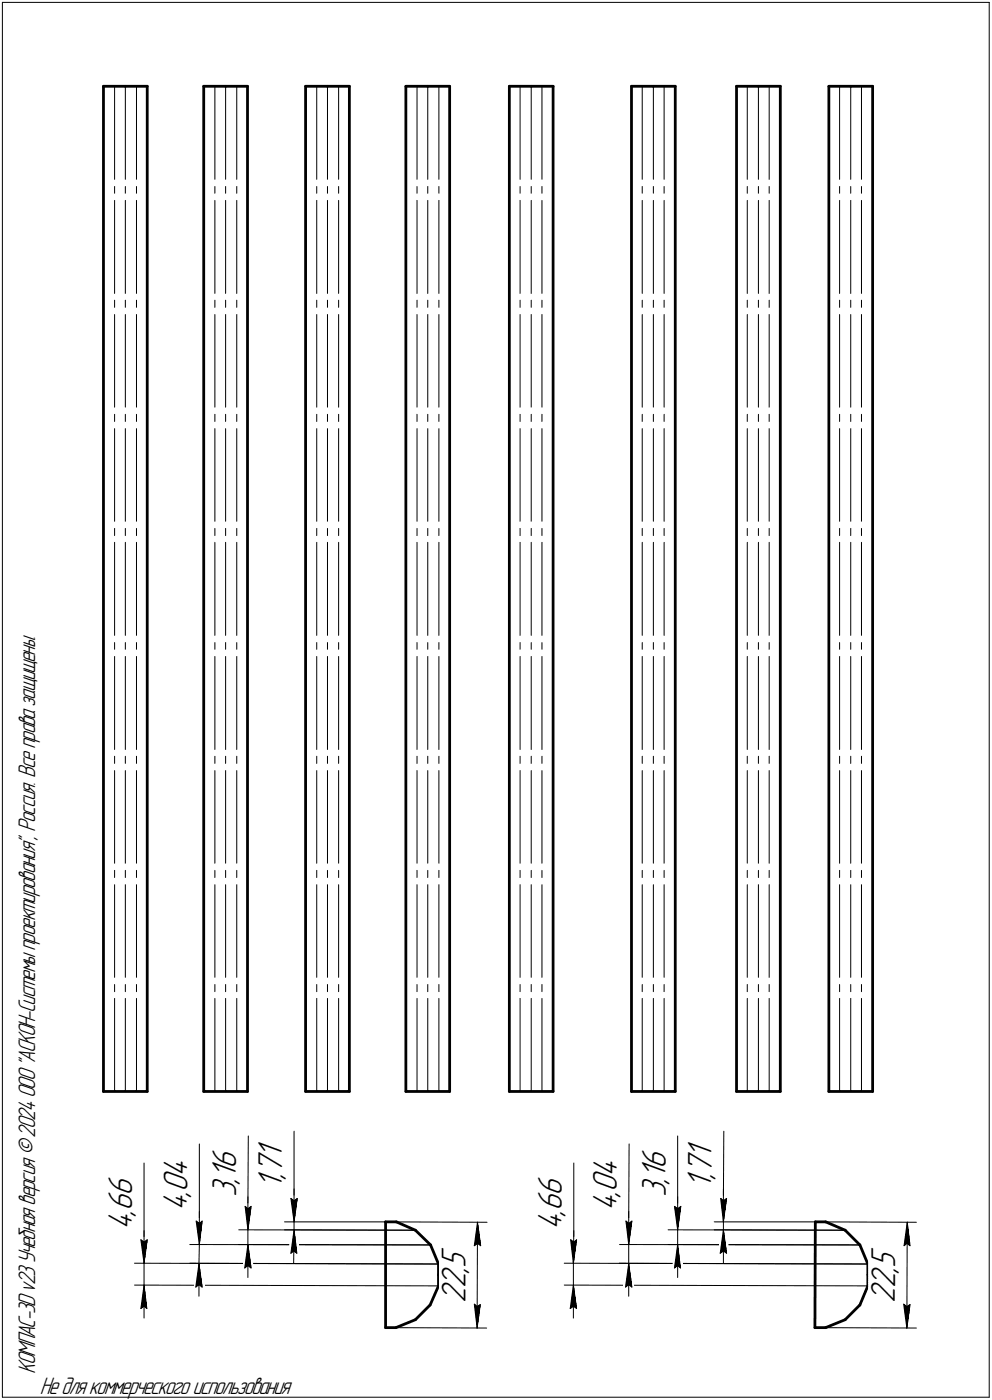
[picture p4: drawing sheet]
<svg xmlns="http://www.w3.org/2000/svg" width="211mm" height="298mm" viewBox="0 0 211 298" stroke-linecap="round" stroke-linejoin="round" font-family="sans-serif">
<defs><g id="words">
<g font-size="7.8">
<text x="39.9" y="250.6" transform="rotate(-90 39.9 250.6)">4</text>
<text x="50.3" y="251" transform="rotate(-90 50.3 251)">1</text>
<text x="50.3" y="248.9" transform="rotate(-90 50.3 248.9)">6</text>
<text x="60" y="251" transform="rotate(-90 60 251)">,</text>
<text x="60" y="250" transform="rotate(-90 60 250)">7</text>
<text x="60" y="246.8" transform="rotate(-90 60 246.8)">1</text>
<text x="131.3" y="250.6" transform="rotate(-90 131.3 250.6)">4</text>
<text x="141.7" y="251" transform="rotate(-90 141.7 251)">1</text>
<text x="141.7" y="248.9" transform="rotate(-90 141.7 248.9)">6</text>
<text x="151.4" y="251" transform="rotate(-90 151.4 251)">,</text>
<text x="151.4" y="250" transform="rotate(-90 151.4 250)">7</text>
<text x="151.4" y="246.8" transform="rotate(-90 151.4 246.8)">1</text>
<text x="28.1" y="257.8" transform="rotate(-90 28.1 257.8)">6</text>
<text x="28.1" y="254.6" transform="rotate(-90 28.1 254.6)">6</text>
<text x="39.9" y="258" transform="rotate(-90 39.9 258)">4</text>
<text x="39.9" y="254.8" transform="rotate(-90 39.9 254.8)">,</text>
<text x="39.9" y="253.7" transform="rotate(-90 39.9 253.7)">0</text>
<text x="50.2" y="254.8" transform="rotate(-90 50.2 254.8)">3</text>
<text x="50.3" y="252.1" transform="rotate(-90 50.3 252.1)">,</text>
<text x="60" y="253.2" transform="rotate(-90 60 253.2)">1</text>
<text x="119.5" y="257.8" transform="rotate(-90 119.5 257.8)">6</text>
<text x="119.5" y="254.6" transform="rotate(-90 119.5 254.6)">6</text>
<text x="131.3" y="258" transform="rotate(-90 131.3 258)">4</text>
<text x="131.3" y="254.8" transform="rotate(-90 131.3 254.8)">,</text>
<text x="131.3" y="253.7" transform="rotate(-90 131.3 253.7)">0</text>
<text x="141.7" y="254.8" transform="rotate(-90 141.7 254.8)">3</text>
<text x="141.7" y="252.1" transform="rotate(-90 141.7 252.1)">,</text>
<text x="151.4" y="253.2" transform="rotate(-90 151.4 253.2)">1</text>
<text x="28.1" y="262" transform="rotate(-90 28.1 262)">4</text>
<text x="28.1" y="258.8" transform="rotate(-90 28.1 258.8)">,</text>
<text x="119.5" y="262" transform="rotate(-90 119.5 262)">4</text>
<text x="119.5" y="258.8" transform="rotate(-90 119.5 258.8)">,</text>
<text x="99" y="274.3" transform="rotate(-90 99 274.3)">2</text>
<text x="99" y="271.1" transform="rotate(-90 99 271.1)">,</text>
<text x="99" y="270.1" transform="rotate(-90 99 270.1)">5</text>
<text x="190.4" y="274.3" transform="rotate(-90 190.4 274.3)">2</text>
<text x="190.4" y="271.1" transform="rotate(-90 190.4 271.1)">,</text>
<text x="190.4" y="270.1" transform="rotate(-90 190.4 270.1)">5</text>
<text x="99" y="277.5" transform="rotate(-90 99 277.5)">2</text>
<text x="190.4" y="277.5" transform="rotate(-90 190.4 277.5)">2</text>
</g>
<g font-size="5.4">
<text x="7.5" y="292.5" transform="rotate(-90 7.5 292.5)">КОМПАС-3Dv23Учебнаяверсия©2024ООО&quot;АСКОН-Системыпроектирования&quot;, Россия. Всеправазащищены.</text>
<text x="8.5" y="296.7">Недлякоммерческогоиспользования</text>
</g>
</g></defs>
<g fill="none" stroke="#000" stroke-width=".59">
<path d="M22 18.4h4.7zM22 18.4v214zM26.7 18.4h4.6zM31.3 18.4v214zM43.3 18.4h4.7zM43.3 18.4v214zM48 18.4h4.7zM52.7 18.4v214zM65 18.4h4.7zM65 18.4v214zM69.7 18.4h4.6zM74.3 18.4v214z"/>
<path d="M86.4 18.4h4.6zM86.4 18.4v214zM91 18.4h4.7zM95.7 18.4v214zM108.4 18.4h4.6zM108.4 18.4v214zM113 18.4h4.7zM117.7 18.4v214zM134.4 18.4h4.6zM134.4 18.4v214zM139 18.4h4.7zM143.7 18.4v214z"/>
<path d="M156.7 18.4h4.7zM156.7 18.4v214zM161.4 18.4h4.6zM166 18.4v214zM176.4 18.4h4.6zM176.4 18.4v214zM181 18.4h4.7zM185.7 18.4v214zM22 232.4h9.3zM43.3 232.4h9.4zM65 232.4h9.3zM86.4 232.4h9.3z"/>
<path d="M108.4 232.4h9.3zM134.4 232.4h9.3zM156.7 232.4h9.3zM176.4 232.4h9.3zM82 260.2h2.3zM82 260.2v22.5zM84.3 260.2l4.1 1.8zM88.4 262l3.2 3.1zM91.5 277.9l-3.1 3.1zM91.6 265.1l1.7 4.1zM93.3 271.4v2.4zM93.3 269.2v2.2z"/>
<path d="M93.3 273.8l-1.8 4.1zM173.5 260.2h2.2zM173.5 260.2l-.1 22.5zM175.7 260.2l4.1 1.8zM179.8 262l3.2 3.1zM183 277.9l-3.2 3.1zM183 265.1l1.7 4.1zM184.7 271.4v2.4zM184.7 269.2v2.2zM184.7 273.8l-1.7 4.1zM82 282.7h2.2zM84.2 282.7l4.2-1.7z"/>
<path d="M173.4 282.7h2.3zM175.7 282.7l4.1-1.7z"/>
</g>
<g fill="none" stroke="#000" stroke-width=".21">
<path d="M.5 .5v297zM.5 .5h210zM24.4 18.4v19.8zM26.7 18.4v19.8zM29 18.4v19.8zM45.7 18.4v19.8zM48 18.4v19.8zM50.4 18.4v19.8zM67.4 18.4v19.8zM69.7 18.4v19.8zM72.1 18.4v19.8zM88.7 18.4v19.8z"/>
<path d="M91 18.4v19.8zM93.4 18.4v19.8zM110.7 18.4v19.8zM113 18.4v19.8zM115.3 18.4v19.8zM136.7 18.4v19.8zM139 18.4v19.8zM141.3 18.4v19.8zM159 18.4v19.8zM161.4 18.4v19.8zM163.7 18.4v19.8zM178.6 18.4v19.8z"/>
<path d="M181 18.4v19.8zM183.3 18.4v19.8zM210.5 .5v297zM24.4 39.7v1.4zM26.7 39.7v1.4zM29 39.7v1.4zM45.7 39.7v1.4zM48 39.7v1.4zM50.4 39.7v1.4zM67.4 39.7v1.4zM69.7 39.7v1.4zM72.1 39.7v1.4z"/>
<path d="M88.7 39.7v1.4zM91 39.7v1.4zM93.4 39.7v1.4zM110.7 39.7v1.4zM113 39.7v1.4zM115.3 39.7v1.4zM136.7 39.7v1.4zM139 39.7v1.4zM141.3 39.7v1.4zM159 39.7v1.4zM161.4 39.7v1.4zM163.7 39.7v1.4z"/>
<path d="M178.6 39.7v1.4zM181 39.7v1.4zM183.3 39.7v1.4zM24.4 42.7v19.8zM26.7 42.7v19.8zM29 42.7v19.8zM45.7 42.7v19.8zM48 42.7v19.8zM50.4 42.7v19.8zM67.4 42.7v19.8zM69.7 42.7v19.8zM72.1 42.7v19.8z"/>
<path d="M88.7 42.7v19.8zM91 42.7v19.8zM93.4 42.7v19.8zM110.7 42.7v19.8zM113 42.7v19.8zM115.3 42.7v19.8zM136.7 42.7v19.8zM139 42.7v19.8zM141.3 42.7v19.8zM159 42.7v19.8zM161.4 42.7v19.8zM163.7 42.7v19.8z"/>
<path d="M178.6 42.7v19.8zM181 42.7v19.8zM183.3 42.7v19.8zM24.4 67v19.7zM24.4 63.9v1.5zM26.7 63.9v1.5zM26.7 67v19.7zM29 63.9v1.5zM29 67v19.7zM45.7 67v19.7zM45.7 63.9v1.5zM48 63.9v1.5z"/>
<path d="M48 67v19.7zM50.4 63.9v1.5zM50.4 67v19.7zM67.4 67v19.7zM67.4 63.9v1.5zM69.7 63.9v1.5zM69.7 67v19.7zM72.1 63.9v1.5zM72.1 67v19.7zM88.7 67v19.7zM88.7 63.9v1.5zM91 63.9v1.5z"/>
<path d="M91 67v19.7zM93.4 63.9v1.5zM93.4 67v19.7zM110.7 67v19.7zM110.7 63.9v1.5zM113 63.9v1.5zM113 67v19.7zM115.3 63.9v1.5zM115.3 67v19.7zM136.7 67v19.7zM136.7 63.9v1.5zM139 63.9v1.5z"/>
<path d="M139 67v19.7zM141.3 63.9v1.5zM141.3 67v19.7zM159 67v19.7zM159 63.9v1.5zM161.4 63.9v1.5zM161.4 67v19.7zM163.7 63.9v1.5zM163.7 67v19.7zM178.6 67v19.7zM178.6 63.9v1.5zM181 63.9v1.5z"/>
<path d="M181 67v19.7zM183.3 63.9v1.5zM183.3 67v19.7zM24.4 91.3v19.7zM24.4 88.2v1.5zM26.7 88.2v1.5zM26.7 91.3v19.7zM29 88.2v1.5zM29 91.3v19.7zM45.7 91.3v19.7zM45.7 88.2v1.5zM48 88.2v1.5z"/>
<path d="M48 91.3v19.7zM50.4 88.2v1.5zM50.4 91.3v19.7zM67.4 91.3v19.7zM67.4 88.2v1.5zM69.7 88.2v1.5zM69.7 91.3v19.7zM72.1 88.2v1.5zM72.1 91.3v19.7zM88.7 91.3v19.7zM88.7 88.2v1.5zM91 88.2v1.5z"/>
<path d="M91 91.3v19.7zM93.4 88.2v1.5zM93.4 91.3v19.7zM110.7 91.3v19.7zM110.7 88.2v1.5zM113 88.2v1.5zM113 91.3v19.7zM115.3 88.2v1.5zM115.3 91.3v19.7zM136.7 91.3v19.7zM136.7 88.2v1.5zM139 88.2v1.5z"/>
<path d="M139 91.3v19.7zM141.3 88.2v1.5zM141.3 91.3v19.7zM159 91.3v19.7zM159 88.2v1.5zM161.4 88.2v1.5zM161.4 91.3v19.7zM163.7 88.2v1.5zM163.7 91.3v19.7zM178.6 91.3v19.7zM178.6 88.2v1.5zM181 88.2v1.5z"/>
<path d="M181 91.3v19.7zM183.3 88.2v1.5zM183.3 91.3v19.7zM24.4 115.5v19.8zM24.4 112.5v1.5zM26.7 112.5v1.5zM26.7 115.5v19.8zM29 112.5v1.5zM29 115.5v19.8zM45.7 115.5v19.8zM45.7 112.5v1.5zM48 112.5v1.5z"/>
<path d="M48 115.5v19.8zM50.4 112.5v1.5zM50.4 115.5v19.8zM67.4 115.5v19.8zM67.4 112.5v1.5zM69.7 112.5v1.5zM69.7 115.5v19.8zM72.1 112.5v1.5zM72.1 115.5v19.8zM88.7 115.5v19.8zM88.7 112.5v1.5zM91 112.5v1.5z"/>
<path d="M91 115.5v19.8zM93.4 112.5v1.5zM93.4 115.5v19.8zM110.7 115.5v19.8zM110.7 112.5v1.5zM113 112.5v1.5zM113 115.5v19.8zM115.3 112.5v1.5zM115.3 115.5v19.8zM136.7 115.5v19.8zM136.7 112.5v1.5zM139 112.5v1.5z"/>
<path d="M139 115.5v19.8zM141.3 112.5v1.5zM141.3 115.5v19.8zM159 115.5v19.8zM159 112.5v1.5zM161.4 112.5v1.5zM161.4 115.5v19.8zM163.7 112.5v1.5zM163.7 115.5v19.8zM178.6 115.5v19.8zM178.6 112.5v1.5zM181 112.5v1.5z"/>
<path d="M181 115.5v19.8zM183.3 112.5v1.5zM183.3 115.5v19.8zM24.4 139.8v19.8zM24.4 136.8v1.5zM26.7 136.8v1.5zM26.7 139.8v19.8zM29 136.8v1.5zM29 139.8v19.8zM45.7 139.8v19.8zM45.7 136.8v1.5zM48 136.8v1.5z"/>
<path d="M48 139.8v19.8zM50.4 136.8v1.5zM50.4 139.8v19.8zM67.4 139.8v19.8zM67.4 136.8v1.5zM69.7 136.8v1.5zM69.7 139.8v19.8zM72.1 136.8v1.5zM72.1 139.8v19.8zM88.7 139.8v19.8zM88.7 136.8v1.5zM91 136.8v1.5z"/>
<path d="M91 139.8v19.8zM93.4 136.8v1.5zM93.4 139.8v19.8zM110.7 139.8v19.8zM110.7 136.8v1.5zM113 136.8v1.5zM113 139.8v19.8zM115.3 136.8v1.5zM115.3 139.8v19.8zM136.7 139.8v19.8zM136.7 136.8v1.5zM139 136.8v1.5z"/>
<path d="M139 139.8v19.8zM141.3 136.8v1.5zM141.3 139.8v19.8zM159 139.8v19.8zM159 136.8v1.5zM161.4 136.8v1.5zM161.4 139.8v19.8zM163.7 136.8v1.5zM163.7 139.8v19.8zM178.6 139.8v19.8zM178.6 136.8v1.5zM181 136.8v1.5z"/>
<path d="M181 139.8v19.8zM183.3 136.8v1.5zM183.3 139.8v19.8zM24.4 164.1v19.7zM24.4 161v1.6zM26.7 161v1.6zM26.7 164.1v19.7zM29 161v1.6zM29 164.1v19.7zM45.7 164.1v19.7zM45.7 161v1.6zM48 161v1.6z"/>
<path d="M48 164.1v19.7zM50.4 161v1.6zM50.4 164.1v19.7zM67.4 164.1v19.7zM67.4 161v1.6zM69.7 161v1.6zM69.7 164.1v19.7zM72.1 161v1.6zM72.1 164.1v19.7zM88.7 164.1v19.7zM88.7 161v1.6zM91 161v1.6z"/>
<path d="M91 164.1v19.7zM93.4 161v1.6zM93.4 164.1v19.7zM110.7 164.1v19.7zM110.7 161v1.6zM113 161v1.6zM113 164.1v19.7zM115.3 161v1.6zM115.3 164.1v19.7zM136.7 164.1v19.7zM136.7 161v1.6zM139 161v1.6z"/>
<path d="M139 164.1v19.7zM141.3 161v1.6zM141.3 164.1v19.7zM159 164.1v19.7zM159 161v1.6zM161.4 161v1.6zM161.4 164.1v19.7zM163.7 161v1.6zM163.7 164.1v19.7zM178.6 164.1v19.7zM178.6 161v1.6zM181 161v1.6z"/>
<path d="M181 164.1v19.7zM183.3 161v1.6zM183.3 164.1v19.7zM24.4 188.4v19.7zM24.4 185.3v1.6zM26.7 185.3v1.6zM26.7 188.4v19.7zM29 185.3v1.6zM29 188.4v19.7zM45.7 188.4v19.7zM45.7 185.3v1.6zM48 185.3v1.6z"/>
<path d="M48 188.4v19.7zM50.4 185.3v1.6zM50.4 188.4v19.7zM67.4 188.4v19.7zM67.4 185.3v1.6zM69.7 185.3v1.6zM69.7 188.4v19.7zM72.1 185.3v1.6zM72.1 188.4v19.7zM88.7 188.4v19.7zM88.7 185.3v1.6zM91 185.3v1.6z"/>
<path d="M91 188.4v19.7zM93.4 185.3v1.6zM93.4 188.4v19.7zM110.7 188.4v19.7zM110.7 185.3v1.6zM113 185.3v1.6zM113 188.4v19.7zM115.3 185.3v1.6zM115.3 188.4v19.7zM136.7 188.4v19.7zM136.7 185.3v1.6zM139 185.3v1.6z"/>
<path d="M139 188.4v19.7zM141.3 185.3v1.6zM141.3 188.4v19.7zM159 188.4v19.7zM159 185.3v1.6zM161.4 185.3v1.6zM161.4 188.4v19.7zM163.7 185.3v1.6zM163.7 188.4v19.7zM178.6 188.4v19.7zM178.6 185.3v1.6zM181 185.3v1.6z"/>
<path d="M181 188.4v19.7zM183.3 185.3v1.6zM183.3 188.4v19.7zM24.4 212.6v19.8zM24.4 209.6v1.6zM26.7 209.6v1.6zM26.7 212.6v19.8zM29 209.6v1.6zM29 212.6v19.8zM45.7 212.6v19.8zM45.7 209.6v1.6zM48 209.6v1.6z"/>
<path d="M48 212.6v19.8zM50.4 209.6v1.6zM50.4 212.6v19.8zM67.4 212.6v19.8zM67.4 209.6v1.6zM69.7 209.6v1.6zM69.7 212.6v19.8zM72.1 209.6v1.6zM72.1 212.6v19.8zM88.7 212.6v19.8zM88.7 209.6v1.6zM91 209.6v1.6z"/>
<path d="M91 212.6v19.8zM93.4 209.6v1.6zM93.4 212.6v19.8zM110.7 212.6v19.8zM110.7 209.6v1.6zM113 209.6v1.6zM113 212.6v19.8zM115.3 209.6v1.6zM115.3 212.6v19.8zM136.7 212.6v19.8zM136.7 209.6v1.6zM139 209.6v1.6z"/>
<path d="M139 212.6v19.8zM141.3 209.6v1.6zM141.3 212.6v19.8zM159 212.6v19.8zM159 209.6v1.6zM161.4 209.6v1.6zM161.4 212.6v19.8zM163.7 209.6v1.6zM163.7 212.6v19.8zM178.6 212.6v19.8zM178.6 209.6v1.6zM181 209.6v1.6z"/>
<path d="M181 212.6v19.8zM183.3 209.6v1.6zM183.3 212.6v19.8zM30.6 247.6v16.4zM42.4 243.6v16.4zM42.4 258v7zM52.2 256.9l.5 .5zM52.2 256.9l.5 5zM52.7 256.9v5zM52.7 257.4l.7-.5zM52.7 254.8v7.1zM52.8 241.9l-.1 15z"/>
<path d="M53.4 256.9l-.7 5zM61.9 255.2l.7 .5zM61.9 255.2l.7 5zM62.6 255.2v5zM62.6 240.9v14.3zM62.6 255.7l.6-.5zM62.6 253.2v7zM63.2 255.2l-.6 5zM122.1 247.6v16.4zM133.8 258v7zM133.9 243.6l-.1 16.4zM143.5 256.9l.7 .5z"/>
<path d="M143.5 256.9l.7 5zM144.2 256.9v5zM144.2 241.9v15zM144.2 257.4l.7-.5zM144.2 254.8v7.1zM144.9 256.9l-.7 5zM153.3 255.2l.6 .5zM153.3 255.2l.6 5zM153.9 255.2v5zM153.9 255.7l.7-.5zM153.9 253.2v7zM154 240.9l-.1 14.3z"/>
<path d="M154.6 255.2l-.7 5zM28.6 269l64.7 .2zM28.6 273.6l64.7 .2zM30 264l.6 .5zM30 264l.6 5zM30 278.6l.6-.5zM30.6 264v5zM30.6 264.5l.7-.5zM30.6 262v7zM30.6 273.6l-.6 5zM30.6 278.1l.6 .5zM30.6 273.6l.6 5z"/>
<path d="M30.6 273.6v7.1zM30.6 269v4.6zM31.3 264l-.7 5zM40.4 265l51.2 .1zM40.4 269l52.9 .2zM41.7 274.1l.6-.5zM41.7 260l.7 .5zM41.7 260l.7 5zM42.3 269.1l-.6 5zM42.3 273.6l.7 .5zM42.3 269.1l.7 5zM42.3 269.1v6.9z"/>
<path d="M42.4 260v5zM42.4 260.5l.6-.5zM42.4 265l-.1 4.1zM43 260l-.6 5zM50.7 265l40.9 .1zM50.8 261.9l37.6 .1zM52.1 270l.6-.5zM52.7 265l-.6 5zM52.7 269.5l.7 .5zM52.7 265l.7 5zM52.7 265v7zM52.7 261.9v3.1z"/>
<path d="M60.5 260.2h21.5zM60.5 261.9l27.9 .1zM61.9 266.9l.6-.5zM62.5 266.4l.7 .5zM62.6 261.9l-.7 5zM62.6 261.9l.6 5zM62.6 261.9l-.1 7zM62.6 260.2v1.7zM82 260.2l21.6 .1zM100.9 265.3l.7-.5zM100.9 277.7l.6 5.1zM100.9 277.7l.6 .5z"/>
<path d="M101.5 278.2l.7-.4zM101.6 260.3l.7 5zM101.6 264.8l.7 .5zM101.6 260.3l-.7 5zM101.6 260.3l-.1 22.5zM102.2 277.8l-.7 5zM120.1 269l64.6 .2zM120.1 273.6l64.6 .2zM121.3 278.6l.7-.5zM121.4 264l.7 .5zM121.4 264l.6 5zM122 273.6l-.7 5z"/>
<path d="M122 278.1l.7 .5zM122 273.6l.7 5zM122 273.6v7.1zM122 269v4.6zM122.1 264l-.1 5zM122.1 264.5l.6-.5zM122.1 262l-.1 7zM122.7 264l-.7 5zM131.7 269l53 .2zM131.8 265l51.2 .1zM133.1 274.1l.7-.5zM133.2 260l.6 .5z"/>
<path d="M133.2 260l.6 5zM133.8 260v5zM133.8 260.5l.7-.5zM133.8 269.1l-.7 5zM133.8 273.6l.7 .5zM133.8 269.1l.7 5zM133.8 269.1v6.9zM133.8 265v4.1zM134.5 260l-.7 5zM142.2 261.9l37.6 .1zM142.2 265l40.8 .1zM143.5 270l.7-.5z"/>
<path d="M144.2 265l-.7 5zM144.2 269.5l.6 .5zM144.2 265l.6 5zM144.2 265v7zM144.2 261.9v3.1zM152 260.2h21.5zM152 261.9l27.8 .1zM153.2 266.9l.7-.5zM153.9 261.9l-.7 5zM153.9 266.4l.7 .5zM153.9 261.9l.7 5zM153.9 261.9v7z"/>
<path d="M153.9 260.2v1.7zM173.5 260.2l21.5 .1zM192.3 277.7l.7 5.1zM192.3 277.7l.7 .5zM192.4 265.3l.6-.5zM193 264.8l.6 .5zM193 278.2l.6-.4zM193 260.3l.6 5zM193 260.3l-.6 5zM193 260.3v22.5zM193.6 277.8l-.6 5zM.5 297.5h210z"/>
<path d="M82 282.7l21.5 .1zM173.4 282.7l21.6 .1z"/>
</g>
<g fill="#fff" stroke="#fff" stroke-width=".21">
<path d="M145.9 242.9h7.1zM145.9 243h7.1zM145.9 243.1h7.1zM145.9 243.2h7.1zM145.9 243.2h7.1zM145.9 243.3h7.1zM145.9 243.4h7.1zM145.9 243.5h7.1zM145.9 243.6h7.1zM145.9 243.7h7.1zM145.9 243.8h7.1zM145.9 243.8h7.1zM145.9 243.9h7.1zM145.9 244h7.1zM145.9 244.1h7.1zM145.9 244.2h7.1zM145.9 244.3h7.1zM145.9 244.3h7.1zM145.9 244.4h7.1zM145.9 244.5h7.1zM145.9 244.6h7.1zM145.9 244.7h7.1zM145.9 244.8h7.1zM145.9 244.9h7.1zM145.9 244.9h7.1zM145.9 245h7.1zM145.9 245.1h7.1zM145.9 245.2h7.1zM145.9 245.3h7.1zM145.9 245.4h7.1zM145.9 245.4h7.1zM145.9 245.5h7.1zM145.9 245.6h7.1zM145.9 245.7h7.1zM145.9 245.8h7.1zM145.9 245.9h7.1zM145.9 246h7.1zM145.9 246h7.1zM145.9 246.1h7.1zM145.9 246.2h7.1zM145.9 246.3h7.1zM145.9 246.4h7.1zM145.9 246.5h7.1zM145.9 246.5h7.1zM145.9 246.6h7.1zM145.9 246.7h7.1zM145.9 246.8h7.1zM145.9 246.9h7.1zM145.9 247h7.1zM145.9 247.1h7.1zM145.9 247.1h7.1zM145.9 247.2h7.1zM145.9 247.3h7.1zM145.9 247.4h7.1zM145.9 247.5h7.1zM145.9 247.6h7.1zM145.9 247.6h7.1zM145.9 247.7h7.1zM145.9 247.8h7.1zM145.9 247.9h7.1zM145.9 248h7.1zM145.9 248.1h7.1zM145.9 248.2h7.1zM145.9 248.2h7.1zM145.9 248.3h7.1zM145.9 248.4h7.1zM145.9 248.5h7.1zM145.9 248.6h7.1zM145.9 248.7h7.1zM145.9 248.8h7.1zM145.9 248.8h7.1zM145.9 248.9h7.1zM145.9 249h7.1zM145.9 249.1h7.1zM145.9 249.2h7.1zM145.9 249.3h7.1zM145.9 249.3h7.1zM145.9 249.4h7.1zM145.9 249.5h7.1zM145.9 249.6h7.1zM145.9 249.7h7.1zM145.9 249.8h7.1zM145.9 249.9h7.1zM145.9 249.9h7.1zM145.9 250h7.1zM145.9 250.1h7.1zM145.9 250.2h7.1zM145.9 250.3h7.1zM145.9 250.4h7.1zM145.9 250.4h7.1zM145.9 250.5h7.1zM145.9 250.6h7.1zM145.9 250.7h7.1zM145.9 250.8h7.1zM145.9 250.9h7.1zM145.9 251h7.1zM145.9 251h7.1zM145.9 251.1h7.1zM145.9 251.2h7.1zM145.9 251.3h7.1zM145.9 251.4h7.1zM145.9 251.5h7.1zM145.9 251.5h7.1zM145.9 251.6h7.1zM145.9 251.7h7.1zM145.9 251.8h7.1zM145.9 251.9h7.1zM145.9 252h7.1zM145.9 252.1h7.1zM145.9 252.1h7.1zM145.9 252.2h7.1zM145.9 252.3h7.1zM145.9 252.4h7.1zM145.9 252.5h7.1zM145.9 252.6h7.1zM145.9 252.6h7.1zM145.9 252.7h7.1zM145.9 252.8h7.1zM145.9 252.9h7.1zM145.9 253h7.1zM145.9 253.1h7.1z"/>
<path d="M152.7 254.7h2.5zM152.8 254.8h2.4zM152.8 254.8h2.4zM152.8 254.9h2.4zM152.8 255h2.4zM152.8 255.1h2.4zM152.8 255.2h2.4zM152.8 255.3h2.4zM152.9 255.4h2.2zM152.9 255.4h2.2zM152.9 255.5h2.2zM152.9 255.6h2.2zM152.9 255.7h2.2zM152.9 255.8h2.2zM152.9 255.9h2.2zM153 255.9h2zM153 256h2zM153 256.1h2zM153 256.2h2zM153 256.3h2zM153 256.4h2zM153 256.5h2zM153 256.5h1.9zM153.1 256.6h1.8zM153.1 256.7h1.8zM153.1 256.8h1.8zM153.1 256.9h1.8zM153.1 257h1.8zM153.1 257h1.8zM153.1 257.1h1.8zM153.2 257.2h1.7zM153.2 257.3h1.7zM153.2 257.4h1.7zM153.2 257.5h1.7zM153.2 257.6h1.7zM153.2 257.6h1.7zM153.2 257.7h1.7zM153.2 257.8h1.6zM153.2 257.9h1.6zM153.2 258h1.6zM153.2 258.1h1.6zM153.2 258.1h1.6zM153.2 258.2h1.6zM153.2 258.3h1.6zM153.2 258.4h1.5zM153.3 258.5h1.4zM153.3 258.6h1.4zM153.4 258.7h1.2zM153.4 258.7h1.2zM153.4 258.8h1.1zM153.5 258.9h1zM153.5 259h.9zM153.6 259.1h.8zM153.6 259.2h.8zM153.6 259.2h.7zM153.7 259.3h.6zM153.7 259.4h.6zM153.7 259.5h.6zM153.8 259.6h.4zM153.8 259.7h.4zM153.8 259.8h.4zM153.8 259.8h.3zM153.8 259.9h.3z"/>
<path d="M153.8 262.1h.3zM153.8 262.2h.3zM153.8 262.3h.4zM153.8 262.4h.4zM153.7 262.5h.5zM153.7 262.6h.6zM153.7 262.6h.6zM153.6 262.7h.7zM153.6 262.8h.7zM153.5 262.9h.9zM153.5 263h.9zM153.4 263.1h1zM153.4 263.1h1.1zM153.4 263.2h1.1zM153.3 263.3h1.3zM153.3 263.4h1.3zM153.2 263.5h1.5zM153.2 263.6h1.5zM153.2 263.7h1.5zM153.2 263.7h1.6zM153.2 263.8h1.6zM153.2 263.9h1.6zM153.2 264h1.6zM153.2 264.1h1.6zM153.2 264.2h1.6zM153.2 264.2h1.6zM153.2 264.3h1.7zM153.1 264.4h1.8zM153.1 264.5h1.8zM153.1 264.6h1.8zM153.1 264.7h1.8zM153.1 264.8h1.8zM153.1 264.8h1.8zM153.1 264.9h1.8zM153.1 265h1.8zM153.1 265.1h1.8zM153 265.2h1.9zM153 265.3h1.9zM153 265.3h1.9zM153 265.4h1.9zM153 265.5h1.9zM153 265.6h2zM153 265.7h2zM153 265.8h2zM153 265.9h2zM152.9 265.9h2.1zM152.9 266h2.1zM152.9 266.1h2.1zM152.9 266.2h2.2zM152.9 266.3h2.2zM152.9 266.4h2.2zM152.9 266.4h2.2zM152.9 266.5h2.2zM152.9 266.6h2.2zM152.8 266.7h2.3zM152.8 266.8h2.4zM152.8 266.9h2.4zM152.8 267h2.4zM152.8 267h2.4zM152.8 267.1h2.4zM152.8 267.2h2.4zM152.8 267.3h2.4z"/>
<path d="M136.1 243.9h7.2zM136.1 244h7.2zM136.1 244.1h7.2zM136.1 244.2h7.2zM136.1 244.3h7.2zM136.1 244.3h7.2zM136.1 244.4h7.2zM136.1 244.5h7.2zM136.1 244.6h7.2zM136.1 244.7h7.2zM136.1 244.8h7.2zM136.1 244.9h7.2zM136.1 244.9h7.2zM136.1 245h7.2zM136.1 245.1h7.2zM136.1 245.2h7.2zM136.1 245.3h7.2zM136.1 245.4h7.2zM136.1 245.4h7.2zM136.1 245.5h7.2zM136.1 245.6h7.2zM136.1 245.7h7.2zM136.1 245.8h7.2zM136.1 245.9h7.2zM136.1 246h7.2zM136.1 246h7.2zM136.1 246.1h7.2zM136.1 246.2h7.2zM136.1 246.3h7.2zM136.1 246.4h7.2zM136.1 246.5h7.2zM136.1 246.5h7.2zM136.1 246.6h7.2zM136.1 246.7h7.2zM136.1 246.8h7.2zM136.1 246.9h7.2zM136.1 247h7.2zM136.1 247.1h7.2zM136.1 247.1h7.2zM136.1 247.2h7.2zM136.1 247.3h7.2zM136.1 247.4h7.2zM136.1 247.5h7.2zM136.1 247.6h7.2zM136.1 247.6h7.2zM136.1 247.7h7.2zM136.1 247.8h7.2zM136.1 247.9h7.2zM136.1 248h7.2zM136.1 248.1h7.2zM136.1 248.2h7.2zM136.1 248.2h7.2zM136.1 248.3h7.2zM136.1 248.4h7.2zM136.1 248.5h7.2zM136.1 248.6h7.2zM136.1 248.7h7.2zM136.1 248.8h7.2zM136.1 248.8h7.2zM136.1 248.9h7.2zM136.1 249h7.2zM136.1 249.1h7.2zM136.1 249.2h7.2zM136.1 249.3h7.2zM136.1 249.3h7.2zM136.1 249.4h7.2zM136.1 249.5h7.2zM136.1 249.6h7.2zM136.1 249.7h7.2zM136.1 249.8h7.2zM136.1 249.9h7.2zM136.1 249.9h7.2zM136.1 250h7.2zM136.1 250.1h7.2zM136.1 250.2h7.2zM136.1 250.3h7.2zM136.1 250.4h7.2zM136.1 250.4h7.2zM136.1 250.5h7.2zM136.1 250.6h7.2zM136.1 250.7h7.2zM136.1 250.8h7.2zM136.1 250.9h7.2zM136.1 251h7.2zM136.1 251h7.2zM136.1 251.1h7.2zM136.1 251.2h7.2zM136.1 251.3h7.2zM136.1 251.4h7.2zM136.1 251.5h7.2zM136.1 251.5h7.2zM136.1 251.6h7.2zM136.1 251.7h7.2zM136.1 251.8h7.2zM136.1 251.9h7.2zM136.1 252h7.2zM136.1 252.1h7.2zM136.1 252.1h7.2zM136.1 252.2h7.2zM136.1 252.3h7.2zM136.1 252.4h7.2zM136.1 252.5h7.2zM136.1 252.6h7.2zM136.1 252.6h7.2zM136.1 252.7h7.2zM136.1 252.8h7.2zM136.1 252.9h7.2zM136.1 253h7.2zM136.1 253.1h7.2zM136.1 253.2h7.2zM136.1 253.2h7.2zM136.1 253.3h7.2zM136.1 253.4h7.2zM136.1 253.5h7.2zM136.1 253.6h7.2zM136.1 253.7h7.2zM136.1 253.7h7.2zM136.1 253.8h7.2zM136.1 253.9h7.2zM136.1 254h7.2zM136.1 254.1h7.2zM136.1 254.2h7.2zM136.1 254.3h7.2zM136.1 254.3h7.2zM136.1 254.4h7.2zM136.1 254.5h7.2zM136.1 254.6h7.2zM136.1 254.7h7.2zM136.1 254.8h7.2z"/>
<path d="M142.9 256.4h2.5zM143 256.5h2.4zM143 256.5h2.4zM143 256.6h2.4zM143 256.7h2.4zM143 256.8h2.4zM143 256.9h2.4zM143 257h2.4zM143.1 257h2.3zM143.1 257.1h2.2zM143.1 257.2h2.2zM143.1 257.3h2.2zM143.1 257.4h2.2zM143.1 257.5h2.2zM143.1 257.6h2.2zM143.2 257.6h2.1zM143.2 257.7h2.1zM143.2 257.8h2.1zM143.2 257.9h2zM143.2 258h2zM143.2 258.1h2zM143.2 258.1h2zM143.2 258.2h2zM143.3 258.3h1.9zM143.3 258.4h1.9zM143.3 258.5h1.9zM143.3 258.6h1.9zM143.3 258.7h1.8zM143.3 258.7h1.8zM143.3 258.8h1.8zM143.3 258.9h1.8zM143.3 259h1.8zM143.3 259.1h1.8zM143.3 259.2h1.8zM143.3 259.2h1.8zM143.3 259.3h1.8zM143.3 259.4h1.7zM143.4 259.5h1.6zM143.4 259.6h1.6zM143.4 259.7h1.6zM143.4 259.8h1.6zM143.4 259.8h1.6zM143.4 259.9h1.6zM143.4 260h1.6zM143.4 260.1h1.5zM143.5 260.2h1.4zM143.5 260.3h1.4zM143.6 260.3h1.3zM143.6 260.4h1.3zM143.7 260.5h1.1zM143.7 260.6h1.1zM143.7 260.7h1zM143.8 260.8h.9zM143.8 260.9h.9zM143.8 260.9h.8zM143.8 261h.8zM143.9 261.1h.6zM143.9 261.2h.6zM143.9 261.3h.5zM144 261.4h.4zM144 261.5h.4zM144.1 261.5h.3zM144.1 261.6h.3z"/>
<path d="M144.1 265.3h.3zM144.1 265.3h.3zM144 265.4h.4zM144 265.5h.4zM143.9 265.6h.5zM143.9 265.7h.6zM143.9 265.8h.6zM143.8 265.9h.7zM143.8 265.9h.8zM143.8 266h.8zM143.8 266.1h.8zM143.7 266.2h1zM143.7 266.3h1zM143.7 266.4h1.1zM143.6 266.4h1.2zM143.6 266.5h1.2zM143.5 266.6h1.4zM143.5 266.7h1.4zM143.4 266.8h1.5zM143.4 266.9h1.5zM143.4 267h1.5zM143.4 267h1.5zM143.4 267.1h1.5zM143.4 267.2h1.5zM143.4 267.3h1.5zM143.4 267.4h1.5zM143.3 267.5h1.7zM143.3 267.5h1.7zM143.3 267.6h1.7zM143.3 267.7h1.7zM143.3 267.8h1.7zM143.3 267.9h1.7zM143.3 268h1.7zM143.3 268.1h1.8zM143.3 268.1h1.8zM143.3 268.2h1.8zM143.3 268.3h1.8zM143.3 268.4h1.8zM143.3 268.5h1.8zM143.3 268.6h1.8zM143.2 268.6h1.9zM143.2 268.7h2zM143.2 268.8h2zM143.2 268.9h2zM143.2 269h2zM143.2 269.1h2zM143.2 269.2h2zM143.2 269.2h2zM143.1 269.3h2.2zM143.1 269.4h2.2zM143.1 269.5h2.2zM143.1 269.6h2.2zM143.1 269.7h2.2zM143.1 269.7h2.2zM143.1 269.8h2.2zM143 269.9h2.4zM143 270h2.4zM143 270.1h2.4zM143 270.2h2.4zM143 270.3h2.4zM143 270.3h2.4zM143 270.4h2.4z"/>
<path d="M125.7 245.5h7.1zM125.7 245.6h7.1zM125.7 245.7h7.1zM125.7 245.8h7.1zM125.7 245.9h7.1zM125.7 246h7.1zM125.7 246h7.1zM125.7 246.1h7.1zM125.7 246.2h7.1zM125.7 246.3h7.1zM125.7 246.4h7.1zM125.7 246.5h7.1zM125.7 246.5h7.1zM125.7 246.6h7.1zM125.7 246.7h7.1zM125.7 246.8h7.1zM125.7 246.9h7.1zM125.7 247h7.1zM125.7 247.1h7.1zM125.7 247.1h7.1zM125.7 247.2h7.1zM125.7 247.3h7.1zM125.7 247.4h7.1zM125.7 247.5h7.1zM125.7 247.6h7.1zM125.7 247.6h7.1zM125.7 247.7h7.1zM125.7 247.8h7.1zM125.7 247.9h7.1zM125.7 248h7.1zM125.7 248.1h7.1zM125.7 248.2h7.1zM125.7 248.2h7.1zM125.7 248.3h7.1zM125.7 248.4h7.1zM125.7 248.5h7.1zM125.7 248.6h7.1zM125.7 248.7h7.1zM125.7 248.8h7.1zM125.7 248.8h7.1zM125.7 248.9h7.1zM125.7 249h7.1zM125.7 249.1h7.1zM125.7 249.2h7.1zM125.7 249.3h7.1zM125.7 249.3h7.1zM125.7 249.4h7.1zM125.7 249.5h7.1zM125.7 249.6h7.1zM125.7 249.7h7.1zM125.7 249.8h7.1zM125.7 249.9h7.1zM125.7 249.9h7.1zM125.7 250h7.1zM125.7 250.1h7.1zM125.7 250.2h7.1zM125.7 250.3h7.1zM125.7 250.4h7.1zM125.7 250.4h7.1zM125.7 250.5h7.1zM125.7 250.6h7.1zM125.7 250.7h7.1zM125.7 250.8h7.1zM125.7 250.9h7.1zM125.7 251h7.1zM125.7 251h7.1zM125.7 251.1h7.1zM125.7 251.2h7.1zM125.7 251.3h7.1zM125.7 251.4h7.1zM125.7 251.5h7.1zM125.7 251.5h7.1zM125.7 251.6h7.1zM125.7 251.7h7.1zM125.7 251.8h7.1zM125.7 251.9h7.1zM125.7 252h7.1zM125.7 252.1h7.1zM125.7 252.1h7.1zM125.7 252.2h7.1zM125.7 252.3h7.1zM125.7 252.4h7.1zM125.7 252.5h7.1zM125.7 252.6h7.1zM125.7 252.6h7.1zM125.7 252.7h7.1zM125.7 252.8h7.1zM125.7 252.9h7.1zM125.7 253h7.1zM125.7 253.1h7.1zM125.7 253.2h7.1zM125.7 253.2h7.1zM125.7 253.3h7.1zM125.7 253.4h7.1zM125.7 253.5h7.1zM125.7 253.6h7.1zM125.7 253.7h7.1zM125.7 253.7h7.1zM125.7 253.8h7.1zM125.7 253.9h7.1zM125.7 254h7.1zM125.7 254.1h7.1zM125.7 254.2h7.1zM125.7 254.3h7.1zM125.7 254.3h7.1zM125.7 254.4h7.1zM125.7 254.5h7.1zM125.7 254.6h7.1zM125.7 254.7h7.1zM125.7 254.8h7.1zM125.7 254.8h7.1zM125.7 254.9h7.1zM125.7 255h7.1zM125.7 255.1h7.1zM125.7 255.2h7.1zM125.7 255.3h7.1zM125.7 255.4h7.1zM125.7 255.4h7.1zM125.7 255.5h7.1zM125.7 255.6h7.1zM125.7 255.7h7.1zM125.7 255.8h7.1zM125.7 255.9h7.1zM125.7 255.9h7.1zM125.7 256h7.1zM125.7 256.1h7.1zM125.7 256.2h7.1zM125.7 256.3h7.1zM125.7 256.4h7.1zM125.7 256.5h7.1zM125.7 256.5h7.1zM125.7 256.6h7.1zM125.7 256.7h7.1zM125.7 256.8h7.1zM125.7 256.9h7.1zM125.7 257h7.1zM125.7 257h7.1zM125.7 257.1h7.1zM125.7 257.2h7.1zM125.7 257.3h7.1zM125.7 257.4h7.1zM125.7 257.5h7.1zM125.7 257.6h7.1zM125.7 257.6h7.1zM125.7 257.7h7.1zM125.7 257.8h7.1zM125.7 257.9h7.1z"/>
<path d="M132.6 259.5h2.4zM132.7 259.6h2.3zM132.7 259.7h2.3zM132.7 259.8h2.3zM132.7 259.8h2.3zM132.7 259.9h2.3zM132.7 260h2.3zM132.7 260.1h2.3zM132.7 260.2h2.3zM132.8 260.3h2.2zM132.8 260.3h2.2zM132.8 260.4h2.2zM132.8 260.5h2.2zM132.8 260.6h2.2zM132.8 260.7h2.2zM132.8 260.8h2.1zM132.8 260.9h2.1zM132.8 260.9h2.1zM132.8 261h2.1zM132.8 261.1h2.1zM132.8 261.2h2.1zM132.8 261.3h2.1zM132.8 261.4h2zM132.8 261.5h2zM132.8 261.5h2zM132.8 261.6h2zM132.8 261.7h2zM132.9 261.8h1.9zM132.9 261.9h1.9zM132.9 262h1.9zM132.9 262h1.8zM132.9 262.1h1.8zM132.9 262.2h1.8zM132.9 262.3h1.8zM132.9 262.4h1.8zM132.9 262.5h1.8zM133 262.6h1.7zM133 262.6h1.6zM133 262.7h1.6zM133 262.8h1.6zM133 262.9h1.6zM133 263h1.6zM133 263.1h1.6zM133 263.1h1.6zM133 263.2h1.5zM133.1 263.3h1.4zM133.1 263.4h1.4zM133.2 263.5h1.3zM133.2 263.6h1.3zM133.3 263.7h1.1zM133.3 263.7h1.1zM133.3 263.8h1zM133.3 263.9h1zM133.3 264h1zM133.4 264.1h.8zM133.4 264.2h.8zM133.5 264.2h.6zM133.5 264.3h.6zM133.5 264.4h.5zM133.6 264.5h.4zM133.6 264.6h.4zM133.7 264.7h.2zM133.7 264.8h.2z"/>
<path d="M133.7 269.3h.2zM133.7 269.4h.2zM133.6 269.5h.4zM133.6 269.6h.4zM133.5 269.7h.5zM133.5 269.7h.6zM133.5 269.8h.6zM133.4 269.9h.8zM133.4 270h.8zM133.3 270.1h1zM133.3 270.2h1zM133.3 270.3h1zM133.3 270.3h1.1zM133.3 270.4h1.1zM133.2 270.5h1.3zM133.2 270.6h1.3zM133.1 270.7h1.4zM133.1 270.8h1.4zM133 270.8h1.5zM133 270.9h1.6zM133 271h1.6zM133 271.1h1.6zM133 271.2h1.6zM133 271.3h1.6zM133 271.4h1.6zM133 271.4h1.6zM132.9 271.5h1.7zM132.9 271.6h1.8zM132.9 271.7h1.8zM132.9 271.8h1.8zM132.9 271.9h1.8zM132.9 271.9h1.8zM132.9 272h1.8zM132.8 272.1h1.9zM132.8 272.2h1.9zM132.8 272.3h1.9zM132.8 272.4h2zM132.8 272.5h2zM132.8 272.5h2zM132.8 272.6h2zM132.8 272.7h2zM132.8 272.8h2zM132.8 272.9h2zM132.8 273h2zM132.8 273h2zM132.8 273.1h2.1zM132.8 273.2h2.1zM132.7 273.3h2.2zM132.7 273.4h2.2zM132.7 273.5h2.2zM132.7 273.6h2.2zM132.7 273.6h2.2zM132.7 273.7h2.2zM132.7 273.8h2.2zM132.6 273.9h2.4zM132.6 274h2.4zM132.6 274.1h2.4zM132.6 274.2h2.4zM132.6 274.2h2.4zM132.6 274.3h2.4zM132.6 274.4h2.4zM133.8 274.5h1.2z"/>
<path d="M114 249.6h7.1zM114 249.7h7.1zM114 249.8h7.1zM114 249.9h7.1zM114 249.9h7.1zM114 250h7.1zM114 250.1h7.1zM114 250.2h7.1zM114 250.3h7.1zM114 250.4h7.1zM114 250.4h7.1zM114 250.5h7.1zM114 250.6h7.1zM114 250.7h7.1zM114 250.8h7.1zM114 250.9h7.1zM114 251h7.1zM114 251h7.1zM114 251.1h7.1zM114 251.2h7.1zM114 251.3h7.1zM114 251.4h7.1zM114 251.5h7.1zM114 251.5h7.1zM114 251.6h7.1zM114 251.7h7.1zM114 251.8h7.1zM114 251.9h7.1zM114 252h7.1zM114 252.1h7.1zM114 252.1h7.1zM114 252.2h7.1zM114 252.3h7.1zM114 252.4h7.1zM114 252.5h7.1zM114 252.6h7.1zM114 252.6h7.1zM114 252.7h7.1zM114 252.8h7.1zM114 252.9h7.1zM114 253h7.1zM114 253.1h7.1zM114 253.2h7.1zM114 253.2h7.1zM114 253.3h7.1zM114 253.4h7.1zM114 253.5h7.1zM114 253.6h7.1zM114 253.7h7.1zM114 253.7h7.1zM114 253.8h7.1zM114 253.9h7.1zM114 254h7.1zM114 254.1h7.1zM114 254.2h7.1zM114 254.3h7.1zM114 254.3h7.1zM114 254.4h7.1zM114 254.5h7.1zM114 254.6h7.1zM114 254.7h7.1zM114 254.8h7.1zM114 254.8h7.1zM114 254.9h7.1zM114 255h7.1zM114 255.1h7.1zM114 255.2h7.1zM114 255.3h7.1zM114 255.4h7.1zM114 255.4h7.1zM114 255.5h7.1zM114 255.6h7.1zM114 255.7h7.1zM114 255.8h7.1zM114 255.9h7.1zM114 255.9h7.1zM114 256h7.1zM114 256.1h7.1zM114 256.2h7.1zM114 256.3h7.1zM114 256.4h7.1zM114 256.5h7.1zM114 256.5h7.1zM114 256.6h7.1zM114 256.7h7.1zM114 256.8h7.1zM114 256.9h7.1zM114 257h7.1zM114 257h7.1zM114 257.1h7.1zM114 257.2h7.1zM114 257.3h7.1zM114 257.4h7.1zM114 257.5h7.1zM114 257.6h7.1zM114 257.6h7.1zM114 257.7h7.1zM114 257.8h7.1zM114 257.9h7.1zM114 258h7.1zM114 258.1h7.1zM114 258.1h7.1zM114 258.2h7.1zM114 258.3h7.1zM114 258.4h7.1zM114 258.5h7.1zM114 258.6h7.1zM114 258.7h7.1zM114 258.7h7.1zM114 258.8h7.1zM114 258.9h7.1zM114 259h7.1zM114 259.1h7.1zM114 259.2h7.1zM114 259.2h7.1zM114 259.3h7.1zM114 259.4h7.1zM114 259.5h7.1zM114 259.6h7.1zM114 259.7h7.1zM114 259.8h7.1zM114 259.8h7.1zM114 259.9h7.1zM114 260h7.1zM114 260.1h7.1zM114 260.2h7.1zM114 260.3h7.1zM114 260.3h7.1zM114 260.4h7.1zM114 260.5h7.1zM114 260.6h7.1zM114 260.7h7.1zM114 260.8h7.1zM114 260.9h7.1zM114 260.9h7.1zM114 261h7.1zM114 261.1h7.1zM114 261.2h7.1zM114 261.3h7.1zM114 261.4h7.1zM114 261.5h7.1zM114 261.5h7.1zM114 261.6h7.1zM114 261.7h7.1zM114 261.8h7.1zM114 261.9h7.1zM114 262h7.1z"/>
<path d="M120.8 263.5h2.5zM120.9 263.6h2.4zM120.9 263.7h2.4zM120.9 263.7h2.4zM120.9 263.8h2.4zM120.9 263.9h2.4zM120.9 264h2.4zM120.9 264.1h2.4zM121 264.2h2.2zM121 264.2h2.2zM121 264.3h2.2zM121 264.4h2.2zM121 264.5h2.2zM121 264.6h2.2zM121 264.7h2.2zM121.1 264.8h2zM121.1 264.8h2zM121.1 264.9h2zM121.1 265h2zM121.1 265.1h2zM121.1 265.2h2zM121.1 265.3h2zM121.1 265.3h1.9zM121.2 265.4h1.8zM121.2 265.5h1.8zM121.2 265.6h1.8zM121.2 265.7h1.8zM121.2 265.8h1.8zM121.2 265.9h1.8zM121.2 265.9h1.8zM121.2 266h1.7zM121.2 266.1h1.7zM121.2 266.2h1.7zM121.2 266.3h1.7zM121.2 266.4h1.7zM121.2 266.4h1.7zM121.2 266.5h1.7zM121.3 266.6h1.6zM121.3 266.7h1.6zM121.3 266.8h1.6zM121.3 266.9h1.6zM121.3 267h1.6zM121.3 267h1.6zM121.3 267.1h1.6zM121.3 267.2h1.5zM121.4 267.3h1.4zM121.4 267.4h1.4zM121.5 267.5h1.2zM121.5 267.5h1.2zM121.5 267.6h1.1zM121.6 267.7h1zM121.6 267.8h.9zM121.7 267.9h.8zM121.7 268h.8zM121.7 268.1h.7zM121.8 268.1h.6zM121.8 268.2h.5zM121.8 268.3h.5zM121.8 268.4h.5zM121.8 268.5h.5zM121.9 268.6h.4zM121.9 268.6h.3zM121.9 268.7h.3z"/>
<path d="M121.9 273.9h.3zM121.9 274h.3zM121.9 274.1h.4zM121.8 274.2h.5zM121.8 274.2h.5zM121.8 274.3h.5zM121.8 274.4h.5zM121.8 274.5h.6zM121.7 274.6h.7zM121.7 274.7h.8zM121.7 274.7h.8zM121.6 274.8h.9zM121.6 274.9h1zM121.5 275h1.1zM121.5 275.1h1.2zM121.5 275.2h1.2zM121.4 275.3h1.4zM121.4 275.3h1.4zM121.3 275.4h1.5zM121.3 275.5h1.6zM121.3 275.6h1.6zM121.3 275.7h1.6zM121.3 275.8h1.6zM121.3 275.8h1.6zM121.3 275.9h1.6zM121.3 276h1.6zM121.2 276.1h1.7zM121.2 276.2h1.7zM121.2 276.3h1.7zM121.2 276.4h1.7zM121.2 276.4h1.7zM121.2 276.5h1.7zM121.2 276.6h1.7zM121.2 276.7h1.8zM121.2 276.8h1.8zM121.2 276.9h1.8zM121.2 276.9h1.8zM121.2 277h1.8zM121.2 277.1h1.8zM121.2 277.2h1.8zM121.1 277.3h1.9zM121.1 277.4h2zM121.1 277.5h2zM121.1 277.5h2zM121.1 277.6h2zM121.1 277.7h2zM121.1 277.8h2zM121.1 277.9h2zM121 278h2.2zM121 278h2.2zM121 278.1h2.2zM121 278.2h2.2zM121 278.3h2.2zM121 278.4h2.2zM121 278.5h2.2zM120.9 278.6h2.4zM120.9 278.6h2.4zM120.9 278.7h2.4zM120.9 278.8h2.4zM120.9 278.9h2.4zM120.9 279h2.4zM120.9 279.1h2.4z"/>
<path d="M184.8 265.5h7.2zM184.8 265.6h7.2zM184.8 265.7h7.2zM184.8 265.8h7.2zM184.8 265.9h7.2zM184.8 265.9h7.2zM184.8 266h7.2zM184.8 266.1h7.2zM184.8 266.2h7.2zM184.8 266.3h7.2zM184.8 266.4h7.2zM184.8 266.4h7.2zM184.8 266.5h7.2zM184.8 266.6h7.2zM184.8 266.7h7.2zM184.8 266.8h7.2zM184.8 266.9h7.2zM184.8 267h7.2zM184.8 267h7.2zM184.8 267.1h7.2zM184.8 267.2h7.2zM184.8 267.3h7.2zM184.8 267.4h7.2zM184.8 267.5h7.2zM184.8 267.5h7.2zM184.8 267.6h7.2zM184.8 267.7h7.2zM184.8 267.8h7.2zM184.8 267.9h7.2zM184.8 268h7.2zM184.8 268.1h7.2zM184.8 268.1h7.2zM184.8 268.2h7.2zM184.8 268.3h7.2zM184.8 268.4h7.2zM184.8 268.5h7.2zM184.8 268.6h7.2zM184.8 268.6h7.2zM184.8 268.7h7.2zM184.8 268.8h7.2zM184.8 268.9h7.2zM184.8 269h7.2zM184.8 269.1h7.2zM184.8 269.2h7.2zM184.8 269.2h7.2zM184.8 269.3h7.2zM184.8 269.4h7.2zM184.8 269.5h7.2zM184.8 269.6h7.2zM184.8 269.7h7.2zM184.8 269.7h7.2zM184.8 269.8h7.2zM184.8 269.9h7.2zM184.8 270h7.2zM184.8 270.1h7.2zM184.8 270.2h7.2zM184.8 270.3h7.2zM184.8 270.3h7.2zM184.8 270.4h7.2zM184.8 270.5h7.2zM184.8 270.6h7.2zM184.8 270.7h7.2zM184.8 270.8h7.2zM184.8 270.8h7.2zM184.8 270.9h7.2zM184.8 271h7.2zM184.8 271.1h7.2zM184.8 271.2h7.2zM184.8 271.3h7.2zM184.8 271.4h7.2zM184.8 271.4h7.2zM184.8 271.5h7.2zM184.8 271.6h7.2zM184.8 271.7h7.2zM184.8 271.8h7.2zM184.8 271.9h7.2zM184.8 271.9h7.2zM184.8 272h7.2zM184.8 272.1h7.2zM184.8 272.2h7.2zM184.8 272.3h7.2zM184.8 272.4h7.2zM184.8 272.5h7.2zM184.8 272.5h7.2zM184.8 272.6h7.2zM184.8 272.7h7.2zM184.8 272.8h7.2zM184.8 272.9h7.2zM184.8 273h7.2zM184.8 273h7.2zM184.8 273.1h7.2zM184.8 273.2h7.2zM184.8 273.3h7.2zM184.8 273.4h7.2zM184.8 273.5h7.2zM184.8 273.6h7.2zM184.8 273.6h7.2zM184.8 273.7h7.2zM184.8 273.8h7.2zM184.8 273.9h7.2zM184.8 274h7.2zM184.8 274.1h7.2zM184.8 274.2h7.2zM184.8 274.2h7.2zM184.8 274.3h7.2zM184.8 274.4h7.2zM184.8 274.5h7.2zM184.8 274.6h7.2zM184.8 274.7h7.2zM184.8 274.7h7.2zM184.8 274.8h7.2zM184.8 274.9h7.2zM184.8 275h7.2zM184.8 275.1h7.2zM184.8 275.2h7.2zM184.8 275.3h7.2zM184.8 275.3h7.2zM184.8 275.4h7.2zM184.8 275.5h7.2zM184.8 275.6h7.2zM184.8 275.7h7.2zM184.8 275.8h7.2zM184.8 275.8h7.2zM184.8 275.9h7.2zM184.8 276h7.2zM184.8 276.1h7.2zM184.8 276.2h7.2zM184.8 276.3h7.2zM184.8 276.4h7.2zM184.8 276.4h7.2zM184.8 276.5h7.2zM184.8 276.6h7.2zM184.8 276.7h7.2zM184.8 276.8h7.2zM184.8 276.9h7.2zM184.8 276.9h7.2zM184.8 277h7.2zM184.8 277.1h7.2zM184.8 277.2h7.2zM184.8 277.3h7.2zM184.8 277.4h7.2zM184.8 277.5h7.2z"/>
<path d="M193 260.5h.2zM193 260.6h.2zM192.9 260.7h.3zM192.9 260.8h.4zM192.8 260.9h.5zM192.8 260.9h.6zM192.8 261h.6zM192.7 261.1h.7zM192.7 261.2h.8zM192.6 261.3h.9zM192.6 261.4h.9zM192.5 261.5h1zM192.5 261.5h1zM192.5 261.6h1.1zM192.4 261.7h1.2zM192.4 261.8h1.2zM192.4 261.9h1.3zM192.4 262h1.3zM192.3 262h1.4zM192.3 262.1h1.5zM192.3 262.2h1.5zM192.3 262.3h1.5zM192.3 262.4h1.5zM192.3 262.5h1.5zM192.3 262.6h1.5zM192.3 262.6h1.5zM192.2 262.7h1.7zM192.2 262.8h1.7zM192.2 262.9h1.7zM192.2 263h1.7zM192.2 263.1h1.7zM192.2 263.1h1.7zM192.2 263.2h1.7zM192.1 263.3h1.9zM192.1 263.4h1.9zM192.1 263.5h1.9zM192.1 263.6h1.9zM192.1 263.7h1.9zM192.1 263.7h1.9zM192.1 263.8h1.9zM192 263.9h2zM192 264h2.1zM192 264.1h2.1zM192 264.2h2.1zM192 264.2h2.1zM192 264.3h2.1zM192 264.4h2.1zM192 264.5h2.1zM191.9 264.6h2.2zM191.9 264.7h2.2zM191.9 264.8h2.2zM191.9 264.8h2.2zM191.9 264.9h2.2zM191.9 265h2.2zM191.9 265.1h2.2zM191.9 265.2h2.3zM191.9 265.3h2.3zM191.9 265.3h2.3zM191.9 265.4h2.3zM191.9 265.5h2.3zM191.9 265.6h2.3zM191.9 265.7h2.3z"/>
<path d="M191.8 277.3h2.4zM191.9 277.4h2.3zM191.9 277.5h2.3zM191.9 277.5h2.3zM191.9 277.6h2.3zM191.9 277.7h2.3zM191.9 277.8h2.3zM191.9 277.9h2.3zM191.9 278h2.2zM191.9 278h2.2zM191.9 278.1h2.2zM191.9 278.2h2.2zM191.9 278.3h2.2zM191.9 278.4h2.2zM191.9 278.5h2.2zM191.9 278.6h2.2zM191.9 278.6h2.2zM191.9 278.7h2.2zM192 278.8h2.1zM192 278.9h2.1zM192 279h2.1zM192 279.1h2.1zM192 279.1h2zM192 279.2h2zM192 279.3h2zM192 279.4h2zM192.1 279.5h1.9zM192.1 279.6h1.9zM192.1 279.7h1.9zM192.1 279.7h1.8zM192.1 279.8h1.8zM192.1 279.9h1.8zM192.1 280h1.8zM192.1 280.1h1.8zM192.1 280.2h1.8zM192.2 280.2h1.7zM192.2 280.3h1.6zM192.2 280.4h1.6zM192.2 280.5h1.6zM192.2 280.6h1.6zM192.2 280.7h1.6zM192.2 280.8h1.6zM192.2 280.8h1.6zM192.2 280.9h1.5zM192.3 281h1.4zM192.3 281.1h1.4zM192.4 281.2h1.2zM192.4 281.3h1.2zM192.4 281.3h1.1zM192.4 281.4h1.1zM192.4 281.5h1.1zM192.5 281.6h1zM192.5 281.7h1zM192.6 281.8h.8zM192.6 281.9h.8zM192.6 281.9h.8zM192.7 282h.6zM192.7 282.1h.6zM192.8 282.2h.4zM192.8 282.3h.4zM192.8 282.4h.4zM192.9 282.4h.2zM192.9 282.5h.2z"/>
<path d="M54.4 242.9h7.2zM54.4 243h7.2zM54.4 243.1h7.2zM54.4 243.2h7.2zM54.4 243.2h7.2zM54.4 243.3h7.2zM54.4 243.4h7.2zM54.4 243.5h7.2zM54.4 243.6h7.2zM54.4 243.7h7.2zM54.4 243.8h7.2zM54.4 243.8h7.2zM54.4 243.9h7.2zM54.4 244h7.2zM54.4 244.1h7.2zM54.4 244.2h7.2zM54.4 244.3h7.2zM54.4 244.3h7.2zM54.4 244.4h7.2zM54.4 244.5h7.2zM54.4 244.6h7.2zM54.4 244.7h7.2zM54.4 244.8h7.2zM54.4 244.9h7.2zM54.4 244.9h7.2zM54.4 245h7.2zM54.4 245.1h7.2zM54.4 245.2h7.2zM54.4 245.3h7.2zM54.4 245.4h7.2zM54.4 245.4h7.2zM54.4 245.5h7.2zM54.4 245.6h7.2zM54.4 245.7h7.2zM54.4 245.8h7.2zM54.4 245.9h7.2zM54.4 246h7.2zM54.4 246h7.2zM54.4 246.1h7.2zM54.4 246.2h7.2zM54.4 246.3h7.2zM54.4 246.4h7.2zM54.4 246.5h7.2zM54.4 246.5h7.2zM54.4 246.6h7.2zM54.4 246.7h7.2zM54.4 246.8h7.2zM54.4 246.9h7.2zM54.4 247h7.2zM54.4 247.1h7.2zM54.4 247.1h7.2zM54.4 247.2h7.2zM54.4 247.3h7.2zM54.4 247.4h7.2zM54.4 247.5h7.2zM54.4 247.6h7.2zM54.4 247.6h7.2zM54.4 247.7h7.2zM54.4 247.8h7.2zM54.4 247.9h7.2zM54.4 248h7.2zM54.4 248.1h7.2zM54.4 248.2h7.2zM54.4 248.2h7.2zM54.4 248.3h7.2zM54.4 248.4h7.2zM54.4 248.5h7.2zM54.4 248.6h7.2zM54.4 248.7h7.2zM54.4 248.8h7.2zM54.4 248.8h7.2zM54.4 248.9h7.2zM54.4 249h7.2zM54.4 249.1h7.2zM54.4 249.2h7.2zM54.4 249.3h7.2zM54.4 249.3h7.2zM54.4 249.4h7.2zM54.4 249.5h7.2zM54.4 249.6h7.2zM54.4 249.7h7.2zM54.4 249.8h7.2zM54.4 249.9h7.2zM54.4 249.9h7.2zM54.4 250h7.2zM54.4 250.1h7.2zM54.4 250.2h7.2zM54.4 250.3h7.2zM54.4 250.4h7.2zM54.4 250.4h7.2zM54.4 250.5h7.2zM54.4 250.6h7.2zM54.4 250.7h7.2zM54.4 250.8h7.2zM54.4 250.9h7.2zM54.4 251h7.2zM54.4 251h7.2zM54.4 251.1h7.2zM54.4 251.2h7.2zM54.4 251.3h7.2zM54.4 251.4h7.2zM54.4 251.5h7.2zM54.4 251.5h7.2zM54.4 251.6h7.2zM54.4 251.7h7.2zM54.4 251.8h7.2zM54.4 251.9h7.2zM54.4 252h7.2zM54.4 252.1h7.2zM54.4 252.1h7.2zM54.4 252.2h7.2zM54.4 252.3h7.2zM54.4 252.4h7.2zM54.4 252.5h7.2zM54.4 252.6h7.2zM54.4 252.6h7.2zM54.4 252.7h7.2zM54.4 252.8h7.2zM54.4 252.9h7.2zM54.4 253h7.2zM54.4 253.1h7.2z"/>
<path d="M61.3 254.7h2.5zM61.4 254.8h2.4zM61.4 254.8h2.4zM61.4 254.9h2.4zM61.4 255h2.4zM61.4 255.1h2.4zM61.4 255.2h2.4zM61.4 255.3h2.4zM61.5 255.4h2.2zM61.5 255.4h2.2zM61.5 255.5h2.2zM61.5 255.6h2.2zM61.5 255.7h2.2zM61.5 255.8h2.2zM61.5 255.9h2.2zM61.6 255.9h2zM61.6 256h2zM61.6 256.1h2zM61.6 256.2h2zM61.6 256.3h2zM61.6 256.4h2zM61.6 256.5h2zM61.6 256.5h1.9zM61.6 256.6h1.9zM61.6 256.7h1.9zM61.6 256.8h1.9zM61.6 256.9h1.9zM61.6 257h1.9zM61.6 257h1.9zM61.6 257.1h1.9zM61.7 257.2h1.7zM61.7 257.3h1.7zM61.7 257.4h1.7zM61.7 257.5h1.7zM61.7 257.6h1.7zM61.7 257.6h1.7zM61.7 257.7h1.7zM61.8 257.8h1.5zM61.8 257.9h1.5zM61.8 258h1.5zM61.8 258.1h1.5zM61.8 258.1h1.5zM61.8 258.2h1.5zM61.8 258.3h1.5zM61.8 258.4h1.4zM61.9 258.5h1.3zM61.9 258.6h1.3zM62 258.7h1.2zM62 258.7h1.2zM62.1 258.8h1.1zM62.1 258.9h1zM62.1 259h1zM62.1 259.1h.9zM62.1 259.2h.9zM62.2 259.2h.8zM62.2 259.3h.7zM62.3 259.4h.6zM62.3 259.5h.6zM62.3 259.6h.5zM62.4 259.7h.4zM62.4 259.8h.3zM62.5 259.8h.2zM62.5 259.9h.2z"/>
<path d="M62.5 262.1h.2zM62.5 262.2h.2zM62.4 262.3h.3zM62.4 262.4h.4zM62.3 262.5h.5zM62.3 262.6h.6zM62.3 262.6h.6zM62.2 262.7h.7zM62.2 262.8h.8zM62.1 262.9h.9zM62.1 263h.9zM62.1 263.1h1zM62.1 263.1h1zM62.1 263.2h1.1zM62 263.3h1.2zM62 263.4h1.2zM61.9 263.5h1.3zM61.9 263.6h1.3zM61.8 263.7h1.4zM61.8 263.7h1.5zM61.8 263.8h1.5zM61.8 263.9h1.5zM61.8 264h1.5zM61.8 264.1h1.5zM61.8 264.2h1.5zM61.8 264.2h1.5zM61.7 264.3h1.7zM61.7 264.4h1.7zM61.7 264.5h1.7zM61.7 264.6h1.7zM61.7 264.7h1.7zM61.7 264.8h1.7zM61.7 264.8h1.7zM61.6 264.9h1.9zM61.6 265h1.9zM61.6 265.1h1.9zM61.6 265.2h1.9zM61.6 265.3h1.9zM61.6 265.3h1.9zM61.6 265.4h1.9zM61.6 265.5h1.9zM61.6 265.6h2zM61.6 265.7h2zM61.6 265.8h2zM61.6 265.9h2zM61.6 265.9h2zM61.6 266h2zM61.6 266.1h2zM61.5 266.2h2.2zM61.5 266.3h2.2zM61.5 266.4h2.2zM61.5 266.4h2.2zM61.5 266.5h2.2zM61.5 266.6h2.2zM61.5 266.7h2.2zM61.4 266.8h2.4zM61.4 266.9h2.4zM61.4 267h2.4zM61.4 267h2.4zM61.4 267.1h2.4zM61.4 267.2h2.4zM61.4 267.3h2.4z"/>
<path d="M44.7 243.9h7.1zM44.7 244h7.1zM44.7 244.1h7.1zM44.7 244.2h7.1zM44.7 244.3h7.1zM44.7 244.3h7.1zM44.7 244.4h7.1zM44.7 244.5h7.1zM44.7 244.6h7.1zM44.7 244.7h7.1zM44.7 244.8h7.1zM44.7 244.9h7.1zM44.7 244.9h7.1zM44.7 245h7.1zM44.7 245.1h7.1zM44.7 245.2h7.1zM44.7 245.3h7.1zM44.7 245.4h7.1zM44.7 245.4h7.1zM44.7 245.5h7.1zM44.7 245.6h7.1zM44.7 245.7h7.1zM44.7 245.8h7.1zM44.7 245.9h7.1zM44.7 246h7.1zM44.7 246h7.1zM44.7 246.1h7.1zM44.7 246.2h7.1zM44.7 246.3h7.1zM44.7 246.4h7.1zM44.7 246.5h7.1zM44.7 246.5h7.1zM44.7 246.6h7.1zM44.7 246.7h7.1zM44.7 246.8h7.1zM44.7 246.9h7.1zM44.7 247h7.1zM44.7 247.1h7.1zM44.7 247.1h7.1zM44.7 247.2h7.1zM44.7 247.3h7.1zM44.7 247.4h7.1zM44.7 247.5h7.1zM44.7 247.6h7.1zM44.7 247.6h7.1zM44.7 247.7h7.1zM44.7 247.8h7.1zM44.7 247.9h7.1zM44.7 248h7.1zM44.7 248.1h7.1zM44.7 248.2h7.1zM44.7 248.2h7.1zM44.7 248.3h7.1zM44.7 248.4h7.1zM44.7 248.5h7.1zM44.7 248.6h7.1zM44.7 248.7h7.1zM44.7 248.8h7.1zM44.7 248.8h7.1zM44.7 248.9h7.1zM44.7 249h7.1zM44.7 249.1h7.1zM44.7 249.2h7.1zM44.7 249.3h7.1zM44.7 249.3h7.1zM44.7 249.4h7.1zM44.7 249.5h7.1zM44.7 249.6h7.1zM44.7 249.7h7.1zM44.7 249.8h7.1zM44.7 249.9h7.1zM44.7 249.9h7.1zM44.7 250h7.1zM44.7 250.1h7.1zM44.7 250.2h7.1zM44.7 250.3h7.1zM44.7 250.4h7.1zM44.7 250.4h7.1zM44.7 250.5h7.1zM44.7 250.6h7.1zM44.7 250.7h7.1zM44.7 250.8h7.1zM44.7 250.9h7.1zM44.7 251h7.1zM44.7 251h7.1zM44.7 251.1h7.1zM44.7 251.2h7.1zM44.7 251.3h7.1zM44.7 251.4h7.1zM44.7 251.5h7.1zM44.7 251.5h7.1zM44.7 251.6h7.1zM44.7 251.7h7.1zM44.7 251.8h7.1zM44.7 251.9h7.1zM44.7 252h7.1zM44.7 252.1h7.1zM44.7 252.1h7.1zM44.7 252.2h7.1zM44.7 252.3h7.1zM44.7 252.4h7.1zM44.7 252.5h7.1zM44.7 252.6h7.1zM44.7 252.6h7.1zM44.7 252.7h7.1zM44.7 252.8h7.1zM44.7 252.9h7.1zM44.7 253h7.1zM44.7 253.1h7.1zM44.7 253.2h7.1zM44.7 253.2h7.1zM44.7 253.3h7.1zM44.7 253.4h7.1zM44.7 253.5h7.1zM44.7 253.6h7.1zM44.7 253.7h7.1zM44.7 253.7h7.1zM44.7 253.8h7.1zM44.7 253.9h7.1zM44.7 254h7.1zM44.7 254.1h7.1zM44.7 254.2h7.1zM44.7 254.3h7.1zM44.7 254.3h7.1zM44.7 254.4h7.1zM44.7 254.5h7.1zM44.7 254.6h7.1zM44.7 254.7h7.1zM44.7 254.8h7.1z"/>
<path d="M51.6 256.4h2.4zM51.6 256.5h2.4zM51.6 256.5h2.4zM51.6 256.6h2.4zM51.6 256.7h2.4zM51.6 256.8h2.4zM51.6 256.9h2.4zM51.6 257h2.4zM51.7 257h2.2zM51.7 257.1h2.2zM51.7 257.2h2.2zM51.7 257.3h2.2zM51.7 257.4h2.2zM51.7 257.5h2.2zM51.7 257.6h2.2zM51.8 257.6h2zM51.8 257.7h2zM51.8 257.8h2zM51.8 257.9h2zM51.8 258h2zM51.8 258.1h2zM51.8 258.1h2zM51.8 258.2h2zM51.9 258.3h1.9zM51.9 258.4h1.9zM51.9 258.5h1.9zM51.9 258.6h1.9zM51.9 258.7h1.9zM51.9 258.7h1.9zM51.9 258.8h1.9zM52 258.9h1.7zM52 259h1.7zM52 259.1h1.7zM52 259.2h1.7zM52 259.2h1.7zM52 259.3h1.7zM52 259.4h1.7zM52.1 259.5h1.5zM52.1 259.6h1.5zM52.1 259.7h1.5zM52.1 259.8h1.5zM52.1 259.8h1.5zM52.1 259.9h1.5zM52.1 260h1.5zM52.1 260.1h1.4zM52.2 260.2h1.3zM52.2 260.3h1.3zM52.2 260.3h1.2zM52.2 260.4h1.2zM52.2 260.5h1.1zM52.3 260.6h1zM52.3 260.7h1zM52.4 260.8h.9zM52.4 260.9h.9zM52.4 260.9h.8zM52.5 261h.7zM52.5 261.1h.6zM52.5 261.2h.6zM52.6 261.3h.4zM52.6 261.4h.4zM52.7 261.5h.3zM52.7 261.5h.2zM52.7 261.6h.2z"/>
<path d="M52.7 265.3h.2zM52.7 265.3h.2zM52.6 265.4h.4zM52.6 265.5h.4zM52.5 265.6h.5zM52.5 265.7h.6zM52.5 265.8h.6zM52.4 265.9h.8zM52.4 265.9h.8zM52.3 266h1zM52.3 266.1h1zM52.2 266.2h1.1zM52.2 266.3h1.1zM52.2 266.4h1.1zM52.2 266.4h1.2zM52.2 266.5h1.2zM52.1 266.6h1.4zM52.1 266.7h1.4zM52 266.8h1.5zM52 266.9h1.6zM52 267h1.6zM52 267h1.6zM52 267.1h1.6zM52 267.2h1.6zM52 267.3h1.6zM52 267.4h1.6zM51.9 267.5h1.7zM51.9 267.5h1.8zM51.9 267.6h1.8zM51.9 267.7h1.8zM51.9 267.8h1.8zM51.9 267.9h1.8zM51.9 268h1.8zM51.8 268.1h1.9zM51.8 268.1h1.9zM51.8 268.2h1.9zM51.8 268.3h2zM51.8 268.4h2zM51.8 268.5h2zM51.8 268.6h2zM51.7 268.6h2.1zM51.7 268.7h2.1zM51.7 268.8h2.1zM51.7 268.9h2.1zM51.7 269h2.1zM51.7 269.1h2.1zM51.7 269.2h2.1zM51.7 269.2h2.1zM51.6 269.3h2.2zM51.6 269.4h2.2zM51.6 269.5h2.2zM51.6 269.6h2.2zM51.6 269.7h2.2zM51.6 269.7h2.2zM51.6 269.8h2.3zM51.6 269.9h2.3zM51.6 270h2.3zM51.6 270.1h2.3zM51.6 270.2h2.3zM51.6 270.3h2.3zM51.6 270.3h2.3zM51.6 270.4h2.3z"/>
<path d="M34.3 245.5h7.1zM34.3 245.6h7.1zM34.3 245.7h7.1zM34.3 245.8h7.1zM34.3 245.9h7.1zM34.3 246h7.1zM34.3 246h7.1zM34.3 246.1h7.1zM34.3 246.2h7.1zM34.3 246.3h7.1zM34.3 246.4h7.1zM34.3 246.5h7.1zM34.3 246.5h7.1zM34.3 246.6h7.1zM34.3 246.7h7.1zM34.3 246.8h7.1zM34.3 246.9h7.1zM34.3 247h7.1zM34.3 247.1h7.1zM34.3 247.1h7.1zM34.3 247.2h7.1zM34.3 247.3h7.1zM34.3 247.4h7.1zM34.3 247.5h7.1zM34.3 247.6h7.1zM34.3 247.6h7.1zM34.3 247.7h7.1zM34.3 247.8h7.1zM34.3 247.9h7.1zM34.3 248h7.1zM34.3 248.1h7.1zM34.3 248.2h7.1zM34.3 248.2h7.1zM34.3 248.3h7.1zM34.3 248.4h7.1zM34.3 248.5h7.1zM34.3 248.6h7.1zM34.3 248.7h7.1zM34.3 248.8h7.1zM34.3 248.8h7.1zM34.3 248.9h7.1zM34.3 249h7.1zM34.3 249.1h7.1zM34.3 249.2h7.1zM34.3 249.3h7.1zM34.3 249.3h7.1zM34.3 249.4h7.1zM34.3 249.5h7.1zM34.3 249.6h7.1zM34.3 249.7h7.1zM34.3 249.8h7.1zM34.3 249.9h7.1zM34.3 249.9h7.1zM34.3 250h7.1zM34.3 250.1h7.1zM34.3 250.2h7.1zM34.3 250.3h7.1zM34.3 250.4h7.1zM34.3 250.4h7.1zM34.3 250.5h7.1zM34.3 250.6h7.1zM34.3 250.7h7.1zM34.3 250.8h7.1zM34.3 250.9h7.1zM34.3 251h7.1zM34.3 251h7.1zM34.3 251.1h7.1zM34.3 251.2h7.1zM34.3 251.3h7.1zM34.3 251.4h7.1zM34.3 251.5h7.1zM34.3 251.5h7.1zM34.3 251.6h7.1zM34.3 251.7h7.1zM34.3 251.8h7.1zM34.3 251.9h7.1zM34.3 252h7.1zM34.3 252.1h7.1zM34.3 252.1h7.1zM34.3 252.2h7.1zM34.3 252.3h7.1zM34.3 252.4h7.1zM34.3 252.5h7.1zM34.3 252.6h7.1zM34.3 252.6h7.1zM34.3 252.7h7.1zM34.3 252.8h7.1zM34.3 252.9h7.1zM34.3 253h7.1zM34.3 253.1h7.1zM34.3 253.2h7.1zM34.3 253.2h7.1zM34.3 253.3h7.1zM34.3 253.4h7.1zM34.3 253.5h7.1zM34.3 253.6h7.1zM34.3 253.7h7.1zM34.3 253.7h7.1zM34.3 253.8h7.1zM34.3 253.9h7.1zM34.3 254h7.1zM34.3 254.1h7.1zM34.3 254.2h7.1zM34.3 254.3h7.1zM34.3 254.3h7.1zM34.3 254.4h7.1zM34.3 254.5h7.1zM34.3 254.6h7.1zM34.3 254.7h7.1zM34.3 254.8h7.1zM34.3 254.8h7.1zM34.3 254.9h7.1zM34.3 255h7.1zM34.3 255.1h7.1zM34.3 255.2h7.1zM34.3 255.3h7.1zM34.3 255.4h7.1zM34.3 255.4h7.1zM34.3 255.5h7.1zM34.3 255.6h7.1zM34.3 255.7h7.1zM34.3 255.8h7.1zM34.3 255.9h7.1zM34.3 255.9h7.1zM34.3 256h7.1zM34.3 256.1h7.1zM34.3 256.2h7.1zM34.3 256.3h7.1zM34.3 256.4h7.1zM34.3 256.5h7.1zM34.3 256.5h7.1zM34.3 256.6h7.1zM34.3 256.7h7.1zM34.3 256.8h7.1zM34.3 256.9h7.1zM34.3 257h7.1zM34.3 257h7.1zM34.3 257.1h7.1zM34.3 257.2h7.1zM34.3 257.3h7.1zM34.3 257.4h7.1zM34.3 257.5h7.1zM34.3 257.6h7.1zM34.3 257.6h7.1zM34.3 257.7h7.1zM34.3 257.8h7.1zM34.3 257.9h7.1z"/>
<path d="M41.1 259.5h2.5zM41.2 259.6h2.4zM41.2 259.7h2.4zM41.2 259.8h2.4zM41.2 259.8h2.4zM41.2 259.9h2.4zM41.2 260h2.4zM41.2 260.1h2.4zM41.3 260.2h2.2zM41.3 260.3h2.2zM41.3 260.3h2.2zM41.3 260.4h2.2zM41.3 260.5h2.2zM41.3 260.6h2.2zM41.3 260.7h2.2zM41.4 260.8h2zM41.4 260.9h2zM41.4 260.9h2zM41.4 261h2zM41.4 261.1h2zM41.4 261.2h2zM41.4 261.3h2zM41.4 261.4h1.9zM41.5 261.5h1.8zM41.5 261.5h1.8zM41.5 261.6h1.8zM41.5 261.7h1.8zM41.5 261.8h1.8zM41.5 261.9h1.8zM41.5 262h1.8zM41.6 262h1.7zM41.6 262.1h1.7zM41.6 262.2h1.7zM41.6 262.3h1.7zM41.6 262.4h1.7zM41.6 262.5h1.7zM41.6 262.6h1.7zM41.7 262.6h1.5zM41.7 262.7h1.5zM41.7 262.8h1.5zM41.7 262.9h1.5zM41.7 263h1.5zM41.7 263.1h1.5zM41.7 263.1h1.5zM41.7 263.2h1.4zM41.7 263.3h1.4zM41.7 263.4h1.4zM41.8 263.5h1.2zM41.8 263.6h1.2zM41.9 263.7h1.1zM41.9 263.7h1zM41.9 263.8h1zM42 263.9h.8zM42 264h.8zM42.1 264.1h.7zM42.1 264.2h.7zM42.2 264.2h.6zM42.2 264.3h.6zM42.2 264.4h.5zM42.2 264.5h.5zM42.2 264.6h.4zM42.3 264.7h.3zM42.3 264.8h.3z"/>
<path d="M42.2 269.3h.3zM42.2 269.4h.3zM42.2 269.5h.4zM42.2 269.6h.4zM42.2 269.7h.4zM42.1 269.7h.6zM42.1 269.8h.6zM42.1 269.9h.7zM42 270h.8zM42 270.1h.8zM42 270.2h.8zM41.9 270.3h.9zM41.9 270.3h1zM41.8 270.4h1.1zM41.8 270.5h1.2zM41.8 270.6h1.2zM41.7 270.7h1.4zM41.7 270.8h1.4zM41.7 270.8h1.4zM41.7 270.9h1.5zM41.7 271h1.5zM41.7 271.1h1.5zM41.7 271.2h1.5zM41.7 271.3h1.5zM41.7 271.4h1.5zM41.7 271.4h1.5zM41.6 271.5h1.7zM41.6 271.6h1.7zM41.6 271.7h1.7zM41.6 271.8h1.7zM41.6 271.9h1.7zM41.6 271.9h1.7zM41.6 272h1.7zM41.5 272.1h1.8zM41.5 272.2h1.8zM41.5 272.3h1.8zM41.5 272.4h1.8zM41.5 272.5h1.8zM41.5 272.5h1.8zM41.5 272.6h1.8zM41.4 272.7h1.9zM41.4 272.8h2zM41.4 272.9h2zM41.4 273h2zM41.4 273h2zM41.4 273.1h2zM41.4 273.2h2zM41.3 273.3h2.1zM41.3 273.4h2.2zM41.3 273.5h2.2zM41.3 273.6h2.2zM41.3 273.6h2.2zM41.3 273.7h2.2zM41.3 273.8h2.2zM41.2 273.9h2.3zM41.2 274h2.4zM41.2 274.1h2.4zM41.2 274.2h2.4zM41.2 274.2h2.4zM41.2 274.3h2.4zM41.2 274.4h2.4zM42.3 274.5h1.3z"/>
<path d="M22.5 249.6h7.2zM22.5 249.7h7.2zM22.5 249.8h7.2zM22.5 249.9h7.2zM22.5 249.9h7.2zM22.5 250h7.2zM22.5 250.1h7.2zM22.5 250.2h7.2zM22.5 250.3h7.2zM22.5 250.4h7.2zM22.5 250.4h7.2zM22.5 250.5h7.2zM22.5 250.6h7.2zM22.5 250.7h7.2zM22.5 250.8h7.2zM22.5 250.9h7.2zM22.5 251h7.2zM22.5 251h7.2zM22.5 251.1h7.2zM22.5 251.2h7.2zM22.5 251.3h7.2zM22.5 251.4h7.2zM22.5 251.5h7.2zM22.5 251.5h7.2zM22.5 251.6h7.2zM22.5 251.7h7.2zM22.5 251.8h7.2zM22.5 251.9h7.2zM22.5 252h7.2zM22.5 252.1h7.2zM22.5 252.1h7.2zM22.5 252.2h7.2zM22.5 252.3h7.2zM22.5 252.4h7.2zM22.5 252.5h7.2zM22.5 252.6h7.2zM22.5 252.6h7.2zM22.5 252.7h7.2zM22.5 252.8h7.2zM22.5 252.9h7.2zM22.5 253h7.2zM22.5 253.1h7.2zM22.5 253.2h7.2zM22.5 253.2h7.2zM22.5 253.3h7.2zM22.5 253.4h7.2zM22.5 253.5h7.2zM22.5 253.6h7.2zM22.5 253.7h7.2zM22.5 253.7h7.2zM22.5 253.8h7.2zM22.5 253.9h7.2zM22.5 254h7.2zM22.5 254.1h7.2zM22.5 254.2h7.2zM22.5 254.3h7.2zM22.5 254.3h7.2zM22.5 254.4h7.2zM22.5 254.5h7.2zM22.5 254.6h7.2zM22.5 254.7h7.2zM22.5 254.8h7.2zM22.5 254.8h7.2zM22.5 254.9h7.2zM22.5 255h7.2zM22.5 255.1h7.2zM22.5 255.2h7.2zM22.5 255.3h7.2zM22.5 255.4h7.2zM22.5 255.4h7.2zM22.5 255.5h7.2zM22.5 255.6h7.2zM22.5 255.7h7.2zM22.5 255.8h7.2zM22.5 255.9h7.2zM22.5 255.9h7.2zM22.5 256h7.2zM22.5 256.1h7.2zM22.5 256.2h7.2zM22.5 256.3h7.2zM22.5 256.4h7.2zM22.5 256.5h7.2zM22.5 256.5h7.2zM22.5 256.6h7.2zM22.5 256.7h7.2zM22.5 256.8h7.2zM22.5 256.9h7.2zM22.5 257h7.2zM22.5 257h7.2zM22.5 257.1h7.2zM22.5 257.2h7.2zM22.5 257.3h7.2zM22.5 257.4h7.2zM22.5 257.5h7.2zM22.5 257.6h7.2zM22.5 257.6h7.2zM22.5 257.7h7.2zM22.5 257.8h7.2zM22.5 257.9h7.2zM22.5 258h7.2zM22.5 258.1h7.2zM22.5 258.1h7.2zM22.5 258.2h7.2zM22.5 258.3h7.2zM22.5 258.4h7.2zM22.5 258.5h7.2zM22.5 258.6h7.2zM22.5 258.7h7.2zM22.5 258.7h7.2zM22.5 258.8h7.2zM22.5 258.9h7.2zM22.5 259h7.2zM22.5 259.1h7.2zM22.5 259.2h7.2zM22.5 259.2h7.2zM22.5 259.3h7.2zM22.5 259.4h7.2zM22.5 259.5h7.2zM22.5 259.6h7.2zM22.5 259.7h7.2zM22.5 259.8h7.2zM22.5 259.8h7.2zM22.5 259.9h7.2zM22.5 260h7.2zM22.5 260.1h7.2zM22.5 260.2h7.2zM22.5 260.3h7.2zM22.5 260.3h7.2zM22.5 260.4h7.2zM22.5 260.5h7.2zM22.5 260.6h7.2zM22.5 260.7h7.2zM22.5 260.8h7.2zM22.5 260.9h7.2zM22.5 260.9h7.2zM22.5 261h7.2zM22.5 261.1h7.2zM22.5 261.2h7.2zM22.5 261.3h7.2zM22.5 261.4h7.2zM22.5 261.5h7.2zM22.5 261.5h7.2zM22.5 261.6h7.2zM22.5 261.7h7.2zM22.5 261.8h7.2zM22.5 261.9h7.2zM22.5 262h7.2z"/>
<path d="M29.4 263.5h2.4zM29.5 263.6h2.3zM29.5 263.7h2.3zM29.5 263.7h2.3zM29.5 263.8h2.3zM29.5 263.9h2.3zM29.5 264h2.3zM29.5 264.1h2.3zM29.5 264.2h2.3zM29.5 264.2h2.2zM29.5 264.3h2.2zM29.5 264.4h2.2zM29.5 264.5h2.2zM29.5 264.6h2.2zM29.5 264.7h2.2zM29.6 264.8h2.1zM29.6 264.8h2.1zM29.6 264.9h2.1zM29.6 265h2.1zM29.6 265.1h2.1zM29.6 265.2h2.1zM29.6 265.3h2.1zM29.6 265.3h2.1zM29.7 265.4h2zM29.7 265.5h2zM29.7 265.6h2zM29.7 265.7h2zM29.7 265.8h1.9zM29.7 265.9h1.9zM29.7 265.9h1.9zM29.8 266h1.8zM29.8 266.1h1.8zM29.8 266.2h1.8zM29.8 266.3h1.8zM29.8 266.4h1.8zM29.8 266.4h1.8zM29.8 266.5h1.7zM29.9 266.6h1.6zM29.9 266.7h1.6zM29.9 266.8h1.6zM29.9 266.9h1.6zM29.9 267h1.6zM29.9 267h1.6zM29.9 267.1h1.6zM29.9 267.2h1.5zM30 267.3h1.4zM30 267.4h1.4zM30.1 267.5h1.2zM30.1 267.5h1.2zM30.1 267.6h1.1zM30.1 267.7h1.1zM30.1 267.8h1.1zM30.2 267.9h1zM30.2 268h1zM30.3 268.1h.8zM30.3 268.1h.8zM30.4 268.2h.6zM30.4 268.3h.6zM30.4 268.4h.5zM30.5 268.5h.4zM30.5 268.6h.4zM30.6 268.6h.2zM30.6 268.7h.2z"/>
<path d="M30.6 273.9h.2zM30.6 274h.2zM30.5 274.1h.3zM30.5 274.2h.4zM30.4 274.2h.5zM30.4 274.3h.6zM30.4 274.4h.6zM30.3 274.5h.7zM30.3 274.6h.8zM30.2 274.7h.9zM30.2 274.7h.9zM30.1 274.8h1.1zM30.1 274.9h1.1zM30.1 275h1.1zM30.1 275.1h1.1zM30.1 275.2h1.1zM30 275.3h1.3zM30 275.3h1.3zM29.9 275.4h1.4zM29.9 275.5h1.5zM29.9 275.6h1.5zM29.9 275.7h1.5zM29.9 275.8h1.5zM29.9 275.8h1.5zM29.9 275.9h1.5zM29.9 276h1.5zM29.8 276.1h1.7zM29.8 276.2h1.7zM29.8 276.3h1.7zM29.8 276.4h1.7zM29.8 276.4h1.7zM29.8 276.5h1.7zM29.8 276.6h1.7zM29.7 276.7h1.9zM29.7 276.8h1.9zM29.7 276.9h1.9zM29.7 276.9h1.9zM29.7 277h1.9zM29.7 277.1h1.9zM29.7 277.2h1.9zM29.6 277.3h2zM29.6 277.4h2.1zM29.6 277.5h2.1zM29.6 277.5h2.1zM29.6 277.6h2.1zM29.6 277.7h2.1zM29.6 277.8h2.1zM29.6 277.9h2.1zM29.5 278h2.2zM29.5 278h2.2zM29.5 278.1h2.2zM29.5 278.2h2.2zM29.5 278.3h2.2zM29.5 278.4h2.2zM29.5 278.5h2.2zM29.5 278.6h2.3zM29.5 278.6h2.3zM29.5 278.7h2.3zM29.5 278.8h2.3zM29.5 278.9h2.3zM29.5 279h2.3zM29.5 279.1h2.3z"/>
<path d="M93.5 265.5h7.1zM93.5 265.6h7.1zM93.5 265.7h7.1zM93.5 265.8h7.1zM93.5 265.9h7.1zM93.5 265.9h7.1zM93.5 266h7.1zM93.5 266.1h7.1zM93.5 266.2h7.1zM93.5 266.3h7.1zM93.5 266.4h7.1zM93.5 266.4h7.1zM93.5 266.5h7.1zM93.5 266.6h7.1zM93.5 266.7h7.1zM93.5 266.8h7.1zM93.5 266.9h7.1zM93.5 267h7.1zM93.5 267h7.1zM93.5 267.1h7.1zM93.5 267.2h7.1zM93.5 267.3h7.1zM93.5 267.4h7.1zM93.5 267.5h7.1zM93.5 267.5h7.1zM93.5 267.6h7.1zM93.5 267.7h7.1zM93.5 267.8h7.1zM93.5 267.9h7.1zM93.5 268h7.1zM93.5 268.1h7.1zM93.5 268.1h7.1zM93.5 268.2h7.1zM93.5 268.3h7.1zM93.5 268.4h7.1zM93.5 268.5h7.1zM93.5 268.6h7.1zM93.5 268.6h7.1zM93.5 268.7h7.1zM93.5 268.8h7.1zM93.5 268.9h7.1zM93.5 269h7.1zM93.5 269.1h7.1zM93.5 269.2h7.1zM93.5 269.2h7.1zM93.5 269.3h7.1zM93.5 269.4h7.1zM93.5 269.5h7.1zM93.5 269.6h7.1zM93.5 269.7h7.1zM93.5 269.7h7.1zM93.5 269.8h7.1zM93.5 269.9h7.1zM93.5 270h7.1zM93.5 270.1h7.1zM93.5 270.2h7.1zM93.5 270.3h7.1zM93.5 270.3h7.1zM93.5 270.4h7.1zM93.5 270.5h7.1zM93.5 270.6h7.1zM93.5 270.7h7.1zM93.5 270.8h7.1zM93.5 270.8h7.1zM93.5 270.9h7.1zM93.5 271h7.1zM93.5 271.1h7.1zM93.5 271.2h7.1zM93.5 271.3h7.1zM93.5 271.4h7.1zM93.5 271.4h7.1zM93.5 271.5h7.1zM93.5 271.6h7.1zM93.5 271.7h7.1zM93.5 271.8h7.1zM93.5 271.9h7.1zM93.5 271.9h7.1zM93.5 272h7.1zM93.5 272.1h7.1zM93.5 272.2h7.1zM93.5 272.3h7.1zM93.5 272.4h7.1zM93.5 272.5h7.1zM93.5 272.5h7.1zM93.5 272.6h7.1zM93.5 272.7h7.1zM93.5 272.8h7.1zM93.5 272.9h7.1zM93.5 273h7.1zM93.5 273h7.1zM93.5 273.1h7.1zM93.5 273.2h7.1zM93.5 273.3h7.1zM93.5 273.4h7.1zM93.5 273.5h7.1zM93.5 273.6h7.1zM93.5 273.6h7.1zM93.5 273.7h7.1zM93.5 273.8h7.1zM93.5 273.9h7.1zM93.5 274h7.1zM93.5 274.1h7.1zM93.5 274.2h7.1zM93.5 274.2h7.1zM93.5 274.3h7.1zM93.5 274.4h7.1zM93.5 274.5h7.1zM93.5 274.6h7.1zM93.5 274.7h7.1zM93.5 274.7h7.1zM93.5 274.8h7.1zM93.5 274.9h7.1zM93.5 275h7.1zM93.5 275.1h7.1zM93.5 275.2h7.1zM93.5 275.3h7.1zM93.5 275.3h7.1zM93.5 275.4h7.1zM93.5 275.5h7.1zM93.5 275.6h7.1zM93.5 275.7h7.1zM93.5 275.8h7.1zM93.5 275.8h7.1zM93.5 275.9h7.1zM93.5 276h7.1zM93.5 276.1h7.1zM93.5 276.2h7.1zM93.5 276.3h7.1zM93.5 276.4h7.1zM93.5 276.4h7.1zM93.5 276.5h7.1zM93.5 276.6h7.1zM93.5 276.7h7.1zM93.5 276.8h7.1zM93.5 276.9h7.1zM93.5 276.9h7.1zM93.5 277h7.1zM93.5 277.1h7.1zM93.5 277.2h7.1zM93.5 277.3h7.1zM93.5 277.4h7.1zM93.4 277.5h7.2z"/>
<path d="M101.5 260.5h.3zM101.5 260.6h.3zM101.4 260.7h.5zM101.4 260.8h.5zM101.3 260.9h.6zM101.3 260.9h.6zM101.3 261h.6zM101.3 261.1h.7zM101.3 261.2h.7zM101.2 261.3h.9zM101.2 261.4h.9zM101.1 261.5h1zM101.1 261.5h1.1zM101.1 261.6h1.1zM101 261.7h1.3zM101 261.8h1.3zM100.9 261.9h1.5zM100.9 262h1.5zM100.8 262h1.6zM100.8 262.1h1.6zM100.8 262.2h1.6zM100.8 262.3h1.6zM100.8 262.4h1.6zM100.8 262.5h1.6zM100.8 262.6h1.6zM100.8 262.6h1.6zM100.8 262.7h1.6zM100.8 262.8h1.7zM100.8 262.9h1.7zM100.8 263h1.7zM100.8 263.1h1.7zM100.8 263.1h1.7zM100.8 263.2h1.7zM100.7 263.3h1.8zM100.7 263.4h1.8zM100.7 263.5h1.8zM100.7 263.6h1.9zM100.7 263.7h1.9zM100.7 263.7h1.9zM100.7 263.8h1.9zM100.6 263.9h2zM100.6 264h2zM100.6 264.1h2zM100.6 264.2h2zM100.6 264.2h2zM100.6 264.3h2.1zM100.6 264.4h2.1zM100.6 264.5h2.1zM100.5 264.6h2.2zM100.5 264.7h2.2zM100.5 264.8h2.2zM100.5 264.8h2.2zM100.5 264.9h2.2zM100.5 265h2.2zM100.5 265.1h2.3zM100.4 265.2h2.4zM100.4 265.3h2.4zM100.4 265.3h2.4zM100.4 265.4h2.4zM100.4 265.5h2.4zM100.4 265.6h2.4zM100.4 265.7h2.4z"/>
<path d="M100.3 277.3h2.5zM100.4 277.4h2.4zM100.4 277.5h2.4zM100.4 277.5h2.4zM100.4 277.6h2.4zM100.4 277.7h2.4zM100.4 277.8h2.4zM100.4 277.9h2.4zM100.5 278h2.2zM100.5 278h2.2zM100.5 278.1h2.2zM100.5 278.2h2.2zM100.5 278.3h2.2zM100.5 278.4h2.2zM100.5 278.5h2.2zM100.6 278.6h2zM100.6 278.6h2zM100.6 278.7h2zM100.6 278.8h2zM100.6 278.9h2zM100.6 279h2zM100.6 279.1h2zM100.7 279.1h1.8zM100.7 279.2h1.8zM100.7 279.3h1.8zM100.7 279.4h1.8zM100.7 279.5h1.8zM100.7 279.6h1.8zM100.7 279.7h1.8zM100.8 279.7h1.6zM100.8 279.8h1.6zM100.8 279.9h1.6zM100.8 280h1.6zM100.8 280.1h1.6zM100.8 280.2h1.6zM100.8 280.2h1.6zM100.8 280.3h1.6zM100.8 280.4h1.6zM100.8 280.5h1.6zM100.8 280.6h1.6zM100.8 280.7h1.6zM100.8 280.8h1.6zM100.8 280.8h1.6zM100.8 280.9h1.5zM100.9 281h1.4zM100.9 281.1h1.4zM101 281.2h1.2zM101 281.3h1.2zM101 281.3h1.1zM101.1 281.4h1zM101.1 281.5h1zM101.1 281.6h.9zM101.2 281.7h.8zM101.2 281.8h.7zM101.2 281.9h.7zM101.3 281.9h.6zM101.3 282h.6zM101.3 282.1h.6zM101.3 282.2h.5zM101.3 282.3h.5zM101.4 282.4h.4zM101.4 282.4h.3zM101.4 282.5h.3z"/>
</g>
<g fill="#000" stroke="#000" stroke-width=".21">
<path d="M52.2 257h.2zM52.2 257.1h.3zM52.2 257.2h.4zM52.2 257.3h.5zM52.2 257.4h.5zM52.2 257.5h.5zM52.2 257.6h.5zM52.3 257.6h.4zM52.3 257.7h.4zM52.3 257.8h.4zM52.3 257.9h.4zM52.3 258h.4zM52.3 258.1h.4zM52.3 258.1h.4zM52.3 258.2h.4zM52.4 258.3h.3zM52.4 258.4h.3zM52.4 258.5h.3zM52.4 258.6h.3zM52.4 258.7h.3zM52.4 258.7h.3zM52.4 258.8h.3zM52.4 258.9h.3zM52.4 259h.3zM52.5 259.1h.2zM52.5 259.2h.2zM52.5 259.2h.2zM52.5 259.3h.2zM52.5 259.4h.2zM52.5 259.5h.2zM52.5 259.6h.2zM52.5 259.7h.2zM52.6 259.8h.1zM52.6 259.8h.1zM52.6 259.9h.1zM52.6 260h.1zM52.6 260.1h.1zM52.6 260.2h.1zM52.6 260.3h.1zM52.6 260.3h.1zM52.6 260.4h.1z"/>
<path d="M53.3 257h.1zM53.1 257.1h.3zM53 257.2h.4zM52.9 257.3h.5zM52.7 257.4h.7zM52.7 257.5h.7zM52.7 257.6h.6zM52.7 257.6h.6zM52.7 257.7h.6zM52.7 257.8h.6zM52.7 257.9h.6zM52.7 258h.6zM52.7 258.1h.6zM52.7 258.1h.6zM52.7 258.2h.6zM52.7 258.3h.6zM52.7 258.4h.6zM52.7 258.5h.6zM52.7 258.6h.6zM52.7 258.7h.6zM52.7 258.7h.6zM52.7 258.8h.5zM52.7 258.9h.5zM52.7 259h.5zM52.7 259.1h.5zM52.7 259.2h.5zM52.7 259.2h.5zM52.7 259.3h.5zM52.7 259.4h.4zM52.7 259.5h.4zM52.7 259.6h.4zM52.7 259.7h.4zM52.7 259.8h.4zM52.7 259.8h.4zM52.7 259.9h.4zM52.7 260h.3zM52.7 260.1h.3zM52.7 260.2h.3zM52.7 260.3h.3zM52.7 260.3h.3zM52.7 260.4h.3zM52.7 260.5h.3zM52.7 260.6h.3zM52.7 260.7h.2zM52.7 260.8h.2zM52.7 260.9h.2zM52.7 260.9h.2zM52.7 261h.2zM52.7 261.1h.2zM52.7 261.2h.2z"/>
<path d="M62 255.4h.1zM62 255.4h.2zM62 255.5h.4zM62 255.6h.5zM62 255.7h.6zM62 255.8h.6zM62.1 255.9h.5zM62.1 255.9h.5zM62.1 256h.5zM62.1 256.1h.5zM62.1 256.2h.5zM62.1 256.3h.5zM62.1 256.4h.5zM62.1 256.5h.5zM62.1 256.5h.5zM62.1 256.6h.5zM62.1 256.7h.5zM62.1 256.8h.5zM62.1 256.9h.5zM62.1 257h.5zM62.1 257h.5zM62.2 257.1h.4zM62.2 257.2h.4zM62.2 257.3h.4zM62.2 257.4h.4zM62.2 257.5h.4zM62.2 257.6h.4zM62.2 257.6h.4zM62.3 257.7h.3zM62.3 257.8h.3zM62.3 257.9h.3zM62.3 258h.3zM62.3 258.1h.3zM62.3 258.1h.3zM62.3 258.2h.3zM62.4 258.3h.2zM62.4 258.4h.2zM62.4 258.5h.2zM62.4 258.6h.2zM62.4 258.7h.2zM62.4 258.7h.2zM62.4 258.8h.2zM62.4 258.9h.2z"/>
<path d="M63.1 255.4h.1zM62.9 255.4h.3zM62.8 255.5h.4zM62.7 255.6h.5zM62.6 255.7h.6zM62.6 255.8h.6zM62.6 255.9h.6zM62.6 255.9h.6zM62.6 256h.6zM62.6 256.1h.6zM62.6 256.2h.6zM62.6 256.3h.6zM62.6 256.4h.6zM62.6 256.5h.5zM62.6 256.5h.5zM62.6 256.6h.5zM62.6 256.7h.5zM62.6 256.8h.5zM62.6 256.9h.5zM62.6 257h.5zM62.6 257h.5zM62.6 257.1h.4zM62.6 257.2h.4zM62.6 257.3h.4zM62.6 257.4h.4zM62.6 257.5h.4zM62.6 257.6h.4zM62.6 257.6h.4zM62.6 257.7h.3zM62.6 257.8h.3zM62.6 257.9h.3zM62.6 258h.3zM62.6 258.1h.3zM62.6 258.1h.3zM62.6 258.2h.3zM62.6 258.3h.2zM62.6 258.4h.2zM62.6 258.5h.2zM62.6 258.6h.2zM62.6 258.7h.2zM62.6 258.7h.2zM62.6 258.8h.2zM62.6 258.9h.2zM62.6 259h.1zM62.6 259.1h.1zM62.6 259.2h.1zM62.6 259.2h.1zM62.6 259.3h.1zM62.6 259.4h.1zM62.6 259.5h.1z"/>
<path d="M143.6 257h.2zM143.6 257.1h.2zM143.6 257.2h.4zM143.6 257.3h.5zM143.6 257.4h.6zM143.6 257.5h.6zM143.7 257.6h.5zM143.7 257.6h.5zM143.7 257.7h.5zM143.7 257.8h.5zM143.7 257.9h.5zM143.7 258h.5zM143.7 258.1h.5zM143.8 258.1h.4zM143.8 258.2h.4zM143.8 258.3h.4zM143.8 258.4h.4zM143.8 258.5h.4zM143.8 258.6h.4zM143.8 258.7h.4zM143.8 258.7h.4zM143.8 258.8h.4zM143.8 258.9h.4zM143.8 259h.4zM143.8 259.1h.4zM143.8 259.2h.4zM143.8 259.2h.4zM143.8 259.3h.4zM143.9 259.4h.3zM143.9 259.5h.3zM143.9 259.6h.3zM143.9 259.7h.3zM143.9 259.8h.3zM143.9 259.8h.3zM143.9 259.9h.3zM144 260h.2zM144 260.1h.2zM144 260.2h.2zM144 260.3h.2zM144 260.3h.2zM144 260.4h.2zM144 260.5h.2zM144 260.6h.2z"/>
<path d="M144.7 257h.2zM144.5 257.1h.4zM144.4 257.2h.5zM144.4 257.3h.5zM144.2 257.4h.7zM144.2 257.5h.7zM144.2 257.6h.6zM144.2 257.6h.6zM144.2 257.7h.6zM144.2 257.8h.6zM144.2 257.9h.6zM144.2 258h.6zM144.2 258.1h.6zM144.2 258.1h.5zM144.2 258.2h.5zM144.2 258.3h.5zM144.2 258.4h.5zM144.2 258.5h.5zM144.2 258.6h.5zM144.2 258.7h.5zM144.2 258.7h.5zM144.2 258.8h.4zM144.2 258.9h.4zM144.2 259h.4zM144.2 259.1h.4zM144.2 259.2h.4zM144.2 259.2h.4zM144.2 259.3h.4zM144.2 259.4h.3zM144.2 259.5h.3zM144.2 259.6h.3zM144.2 259.7h.3zM144.2 259.8h.3zM144.2 259.8h.3zM144.2 259.9h.3zM144.2 260h.2zM144.2 260.1h.2zM144.2 260.2h.2zM144.2 260.3h.2zM144.2 260.3h.2zM144.2 260.4h.2zM144.2 260.5h.2zM144.2 260.6h.2zM144.2 260.7h.2zM144.2 260.8h.2zM144.2 260.9h.2zM144.2 260.9h.2zM144.2 261h.2zM144.2 261.1h.2zM144.2 261.2h.2z"/>
<path d="M153.4 255.4h.2zM153.4 255.4h.3zM153.4 255.5h.4zM153.4 255.6h.4zM153.4 255.7h.5zM153.4 255.8h.5zM153.4 255.9h.5zM153.5 255.9h.4zM153.5 256h.4zM153.5 256.1h.4zM153.5 256.2h.4zM153.5 256.3h.4zM153.5 256.4h.4zM153.5 256.5h.4zM153.5 256.5h.4zM153.6 256.6h.3zM153.6 256.7h.3zM153.6 256.8h.3zM153.6 256.9h.3zM153.6 257h.3zM153.6 257h.3zM153.6 257.1h.3zM153.6 257.2h.3zM153.6 257.3h.3zM153.7 257.4h.2zM153.7 257.5h.2zM153.7 257.6h.2zM153.7 257.6h.2zM153.7 257.7h.2zM153.7 257.8h.2zM153.7 257.9h.2zM153.7 258h.2zM153.8 258.1h.1zM153.8 258.1h.1zM153.8 258.2h.1zM153.8 258.3h.1zM153.8 258.4h.1zM153.8 258.5h.1zM153.8 258.6h.1zM153.8 258.7h.1zM153.8 258.7h.1z"/>
<path d="M154.4 255.4h.2zM154.3 255.4h.3zM154.2 255.5h.4zM154.1 255.6h.5zM153.9 255.7h.7zM153.9 255.8h.7zM153.9 255.9h.6zM153.9 255.9h.6zM153.9 256h.6zM153.9 256.1h.6zM153.9 256.2h.6zM153.9 256.3h.6zM153.9 256.4h.6zM153.9 256.5h.5zM153.9 256.5h.5zM153.9 256.6h.5zM153.9 256.7h.5zM153.9 256.8h.5zM153.9 256.9h.5zM153.9 257h.5zM153.9 257h.5zM153.9 257.1h.4zM153.9 257.2h.4zM153.9 257.3h.4zM153.9 257.4h.4zM153.9 257.5h.4zM153.9 257.6h.4zM153.9 257.6h.4zM153.9 257.7h.4zM153.9 257.8h.4zM153.9 257.9h.4zM153.9 258h.4zM153.9 258.1h.4zM153.9 258.1h.4zM153.9 258.2h.4zM153.9 258.3h.3zM153.9 258.4h.3zM153.9 258.5h.3zM153.9 258.6h.3zM153.9 258.7h.3zM153.9 258.7h.3zM153.9 258.8h.3zM153.9 258.9h.3zM153.9 259h.2zM153.9 259.1h.2zM153.9 259.2h.2zM153.9 259.2h.2zM153.9 259.3h.2zM153.9 259.4h.2zM153.9 259.5h.2z"/>
<path d="M30.1 264.2h.1zM30.1 264.2h.2zM30.1 264.3h.4zM30.1 264.4h.5zM30.1 264.5h.5zM30.1 264.6h.5zM30.1 264.7h.5zM30.1 264.8h.5zM30.1 264.8h.5zM30.1 264.9h.5zM30.1 265h.5zM30.1 265.1h.5zM30.1 265.2h.5zM30.2 265.3h.4zM30.2 265.3h.4zM30.2 265.4h.4zM30.2 265.5h.4zM30.2 265.6h.4zM30.2 265.7h.4zM30.2 265.8h.4zM30.2 265.9h.4zM30.3 265.9h.3zM30.3 266h.3zM30.3 266.1h.3zM30.3 266.2h.3zM30.3 266.3h.3zM30.3 266.4h.3zM30.3 266.4h.3zM30.4 266.5h.2zM30.4 266.6h.2zM30.4 266.7h.2zM30.4 266.8h.2zM30.4 266.9h.2zM30.4 267h.2zM30.4 267h.2zM30.5 267.1h.1zM30.5 267.2h.1zM30.5 267.3h.1zM30.5 267.4h.1zM30.5 267.5h.1zM30.5 267.5h.1zM30.5 267.6h.1zM30.5 267.7h.1z"/>
<path d="M30.5 274.9h.1zM30.5 275h.1zM30.5 275.1h.1zM30.5 275.2h.1zM30.5 275.3h.1zM30.5 275.3h.1zM30.5 275.4h.1zM30.5 275.5h.1zM30.4 275.6h.2zM30.4 275.7h.2zM30.4 275.8h.2zM30.4 275.8h.2zM30.4 275.9h.2zM30.4 276h.2zM30.4 276.1h.2zM30.3 276.2h.3zM30.3 276.3h.3zM30.3 276.4h.3zM30.3 276.4h.3zM30.3 276.5h.3zM30.3 276.6h.3zM30.3 276.7h.3zM30.2 276.8h.4zM30.2 276.9h.4zM30.2 276.9h.4zM30.2 277h.4zM30.2 277.1h.4zM30.2 277.2h.4zM30.2 277.3h.4zM30.2 277.4h.4zM30.1 277.5h.5zM30.1 277.5h.5zM30.1 277.6h.5zM30.1 277.7h.5zM30.1 277.8h.5zM30.1 277.9h.5zM30.1 278h.5zM30.1 278h.5zM30.1 278.1h.5zM30.1 278.2h.5zM30.1 278.3h.4zM30.1 278.4h.2zM30.1 278.5h.1z"/>
<path d="M30.6 274.4h.2zM30.6 274.5h.2zM30.6 274.6h.2zM30.6 274.7h.2zM30.6 274.7h.2zM30.6 274.8h.2zM30.6 274.9h.2zM30.6 275h.2zM30.6 275.1h.3zM30.6 275.2h.3zM30.6 275.3h.3zM30.6 275.3h.3zM30.6 275.4h.3zM30.6 275.5h.3zM30.6 275.6h.3zM30.6 275.7h.3zM30.6 275.8h.3zM30.6 275.8h.4zM30.6 275.9h.4zM30.6 276h.4zM30.6 276.1h.4zM30.6 276.2h.4zM30.6 276.3h.4zM30.6 276.4h.4zM30.6 276.4h.4zM30.6 276.5h.5zM30.6 276.6h.5zM30.6 276.7h.5zM30.6 276.8h.5zM30.6 276.9h.5zM30.6 276.9h.5zM30.6 277h.5zM30.6 277.1h.5zM30.6 277.2h.5zM30.6 277.3h.6zM30.6 277.4h.6zM30.6 277.5h.6zM30.6 277.5h.6zM30.6 277.6h.6zM30.6 277.7h.6zM30.6 277.8h.6zM30.6 277.9h.6zM30.6 278h.6zM30.6 278h.6zM30.6 278.1h.6zM30.8 278.2h.4zM30.9 278.3h.3zM31 278.4h.2zM31.1 278.5h.1z"/>
<path d="M31.2 264.2h.1zM31 264.2h.3zM30.9 264.3h.4zM30.8 264.4h.5zM30.6 264.5h.7zM30.6 264.6h.7zM30.6 264.7h.6zM30.6 264.8h.6zM30.6 264.8h.6zM30.6 264.9h.6zM30.6 265h.6zM30.6 265.1h.6zM30.6 265.2h.6zM30.6 265.3h.6zM30.6 265.3h.6zM30.6 265.4h.6zM30.6 265.5h.6zM30.6 265.6h.6zM30.6 265.7h.6zM30.6 265.8h.6zM30.6 265.9h.6zM30.6 265.9h.5zM30.6 266h.5zM30.6 266.1h.5zM30.6 266.2h.5zM30.6 266.3h.5zM30.6 266.4h.5zM30.6 266.4h.5zM30.6 266.5h.4zM30.6 266.6h.4zM30.6 266.7h.4zM30.6 266.8h.4zM30.6 266.9h.4zM30.6 267h.4zM30.6 267h.4zM30.6 267.1h.3zM30.6 267.2h.3zM30.6 267.3h.3zM30.6 267.4h.3zM30.6 267.5h.3zM30.6 267.5h.3zM30.6 267.6h.3zM30.6 267.7h.3zM30.6 267.8h.2zM30.6 267.9h.2zM30.6 268h.2zM30.6 268.1h.2zM30.6 268.1h.2zM30.6 268.2h.2zM30.6 268.3h.2z"/>
<path d="M41.8 260.2h.2zM41.8 260.3h.3zM41.8 260.3h.4zM41.8 260.4h.5zM41.8 260.5h.6zM41.8 260.6h.6zM41.9 260.7h.5zM41.9 260.8h.5zM41.9 260.9h.5zM41.9 260.9h.5zM41.9 261h.5zM41.9 261.1h.5zM41.9 261.2h.5zM42 261.3h.4zM42 261.4h.4zM42 261.5h.4zM42 261.5h.4zM42 261.6h.4zM42 261.7h.4zM42 261.8h.4zM42 261.9h.4zM42.1 262h.3zM42.1 262h.3zM42.1 262.1h.3zM42.1 262.2h.3zM42.1 262.3h.3zM42.1 262.4h.3zM42.1 262.5h.3zM42.2 262.6h.2zM42.2 262.6h.2zM42.2 262.7h.2zM42.2 262.8h.2zM42.2 262.9h.2zM42.2 263h.2zM42.2 263.1h.2zM42.2 263.1h.2zM42.2 263.2h.2zM42.2 263.3h.2zM42.2 263.4h.2zM42.2 263.5h.2zM42.2 263.6h.2zM42.2 263.7h.2zM42.2 263.7h.2z"/>
<path d="M42.2 270.3h.1zM42.2 270.4h.1zM42.2 270.5h.1zM42.2 270.6h.1zM42.2 270.7h.1zM42.2 270.8h.1zM42.2 270.8h.1zM42.2 270.9h.1zM42.1 271h.2zM42.1 271.1h.2zM42.1 271.2h.2zM42.1 271.3h.2zM42.1 271.4h.2zM42.1 271.4h.2zM42.1 271.5h.2zM42 271.6h.3zM42 271.7h.3zM42 271.8h.3zM42 271.9h.3zM42 271.9h.3zM42 272h.3zM42 272.1h.3zM41.9 272.2h.4zM41.9 272.3h.4zM41.9 272.4h.4zM41.9 272.5h.4zM41.9 272.5h.4zM41.9 272.6h.4zM41.9 272.7h.4zM41.9 272.8h.4zM41.8 272.9h.5zM41.8 273h.5zM41.8 273h.5zM41.8 273.1h.5zM41.8 273.2h.5zM41.8 273.3h.5zM41.8 273.4h.5zM41.7 273.5h.6zM41.7 273.6h.6zM41.7 273.6h.5zM41.7 273.7h.5zM41.7 273.8h.3zM41.7 273.9h.2z"/>
<path d="M42.3 269.7h.2zM42.3 269.8h.2zM42.3 269.9h.2zM42.3 270h.2zM42.3 270.1h.2zM42.3 270.2h.2zM42.3 270.3h.2zM42.3 270.3h.3zM42.3 270.4h.3zM42.3 270.5h.3zM42.3 270.6h.3zM42.3 270.7h.3zM42.3 270.8h.3zM42.3 270.8h.3zM42.3 270.9h.3zM42.3 271h.4zM42.3 271.1h.4zM42.3 271.2h.4zM42.3 271.3h.4zM42.3 271.4h.4zM42.3 271.4h.4zM42.3 271.5h.4zM42.3 271.6h.5zM42.3 271.7h.5zM42.3 271.8h.5zM42.3 271.9h.5zM42.3 271.9h.5zM42.3 272h.5zM42.3 272.1h.5zM42.3 272.2h.5zM42.3 272.3h.5zM42.3 272.4h.5zM42.3 272.5h.5zM42.3 272.5h.5zM42.3 272.6h.5zM42.3 272.7h.5zM42.3 272.8h.5zM42.3 272.9h.6zM42.3 273h.6zM42.3 273h.6zM42.3 273.1h.6zM42.3 273.2h.6zM42.3 273.3h.6zM42.3 273.4h.6zM42.3 273.5h.7zM42.3 273.6h.7zM42.5 273.6h.5zM42.6 273.7h.4zM42.7 273.8h.3zM42.8 273.9h.2z"/>
<path d="M42.8 260.2h.2zM42.8 260.3h.2zM42.7 260.3h.3zM42.6 260.4h.4zM42.4 260.5h.6zM42.4 260.6h.6zM42.4 260.7h.6zM42.4 260.8h.5zM42.4 260.9h.5zM42.4 260.9h.5zM42.4 261h.5zM42.4 261.1h.5zM42.4 261.2h.5zM42.4 261.3h.5zM42.4 261.4h.5zM42.4 261.5h.4zM42.4 261.5h.4zM42.4 261.6h.4zM42.4 261.7h.4zM42.4 261.8h.4zM42.4 261.9h.4zM42.4 262h.4zM42.4 262h.4zM42.4 262.1h.4zM42.4 262.2h.4zM42.4 262.3h.4zM42.4 262.4h.4zM42.4 262.5h.4zM42.4 262.6h.4zM42.4 262.6h.4zM42.4 262.7h.4zM42.4 262.8h.4zM42.4 262.9h.3zM42.4 263h.3zM42.4 263.1h.3zM42.4 263.1h.3zM42.4 263.2h.3zM42.4 263.3h.3zM42.4 263.4h.3zM42.4 263.5h.3zM42.4 263.6h.3zM42.4 263.7h.2zM42.4 263.7h.2zM42.4 263.8h.2zM42.4 263.9h.2zM42.4 264h.2zM42.4 264.1h.2zM42.4 264.2h.2zM42.4 264.2h.2z"/>
<path d="M52.6 266.3h.1zM52.6 266.4h.1zM52.6 266.4h.1zM52.6 266.5h.1zM52.6 266.6h.1zM52.6 266.7h.1zM52.6 266.8h.1zM52.6 266.9h.1zM52.5 267h.2zM52.5 267h.2zM52.5 267.1h.2zM52.5 267.2h.2zM52.5 267.3h.2zM52.5 267.4h.2zM52.5 267.5h.2zM52.4 267.5h.3zM52.4 267.6h.3zM52.4 267.7h.3zM52.4 267.8h.3zM52.4 267.9h.3zM52.4 268h.3zM52.4 268.1h.3zM52.3 268.1h.4zM52.3 268.2h.4zM52.3 268.3h.4zM52.3 268.4h.4zM52.3 268.5h.4zM52.3 268.6h.4zM52.3 268.6h.4zM52.3 268.7h.4zM52.2 268.8h.5zM52.2 268.9h.5zM52.2 269h.5zM52.2 269.1h.5zM52.2 269.2h.5zM52.2 269.2h.5zM52.2 269.3h.5zM52.2 269.4h.5zM52.2 269.5h.5zM52.2 269.6h.5zM52.2 269.7h.4zM52.2 269.7h.2zM52.2 269.8h.1z"/>
<path d="M52.7 265.7h.2zM52.7 265.8h.2zM52.7 265.9h.2zM52.7 265.9h.2zM52.7 266h.2zM52.7 266.1h.2zM52.7 266.2h.2zM52.7 266.3h.3zM52.7 266.4h.3zM52.7 266.4h.3zM52.7 266.5h.3zM52.7 266.6h.3zM52.7 266.7h.3zM52.7 266.8h.3zM52.7 266.9h.3zM52.7 267h.4zM52.7 267h.4zM52.7 267.1h.4zM52.7 267.2h.4zM52.7 267.3h.4zM52.7 267.4h.4zM52.7 267.5h.4zM52.7 267.5h.5zM52.7 267.6h.5zM52.7 267.7h.5zM52.7 267.8h.5zM52.7 267.9h.5zM52.7 268h.5zM52.7 268.1h.5zM52.7 268.1h.6zM52.7 268.2h.6zM52.7 268.3h.6zM52.7 268.4h.6zM52.7 268.5h.6zM52.7 268.6h.6zM52.7 268.6h.6zM52.7 268.7h.6zM52.7 268.8h.6zM52.7 268.9h.6zM52.7 269h.6zM52.7 269.1h.6zM52.7 269.2h.6zM52.7 269.2h.6zM52.7 269.3h.6zM52.7 269.4h.7zM52.7 269.5h.7zM52.9 269.6h.5zM53 269.7h.4zM53.1 269.7h.3zM53.3 269.8h.1z"/>
<path d="M62.4 263.1h.2zM62.4 263.2h.2zM62.4 263.3h.2zM62.4 263.4h.2zM62.4 263.5h.2zM62.4 263.6h.2zM62.4 263.7h.2zM62.4 263.7h.2zM62.3 263.8h.3zM62.3 263.9h.3zM62.3 264h.3zM62.3 264.1h.3zM62.3 264.2h.3zM62.3 264.2h.3zM62.3 264.3h.3zM62.2 264.4h.4zM62.2 264.5h.4zM62.2 264.6h.4zM62.2 264.7h.4zM62.2 264.8h.4zM62.2 264.8h.4zM62.2 264.9h.4zM62.1 265h.5zM62.1 265.1h.5zM62.1 265.2h.5zM62.1 265.3h.5zM62.1 265.3h.5zM62.1 265.4h.5zM62.1 265.5h.5zM62.1 265.6h.5zM62.1 265.7h.5zM62.1 265.8h.5zM62.1 265.9h.5zM62.1 265.9h.5zM62.1 266h.5zM62.1 266.1h.5zM62.1 266.2h.5zM62 266.3h.6zM62 266.4h.5zM62 266.4h.4zM62 266.5h.3zM62 266.6h.2zM62 266.7h.1z"/>
<path d="M62.6 262.6h.1zM62.6 262.7h.1zM62.6 262.8h.1zM62.6 262.9h.1zM62.6 263h.1zM62.6 263.1h.1zM62.6 263.1h.1zM62.6 263.2h.1zM62.6 263.3h.2zM62.6 263.4h.2zM62.6 263.5h.2zM62.6 263.6h.2zM62.6 263.7h.2zM62.6 263.7h.2zM62.6 263.8h.2zM62.6 263.9h.2zM62.6 264h.2zM62.6 264.1h.3zM62.6 264.2h.3zM62.6 264.2h.3zM62.6 264.3h.3zM62.6 264.4h.3zM62.6 264.5h.3zM62.6 264.6h.3zM62.6 264.7h.3zM62.6 264.8h.4zM62.6 264.8h.4zM62.6 264.9h.4zM62.6 265h.4zM62.6 265.1h.4zM62.6 265.2h.4zM62.6 265.3h.4zM62.6 265.3h.4zM62.6 265.4h.4zM62.6 265.5h.5zM62.6 265.6h.5zM62.6 265.7h.5zM62.6 265.8h.5zM62.6 265.9h.5zM62.6 265.9h.5zM62.6 266h.5zM62.6 266.1h.5zM62.6 266.2h.6zM62.6 266.3h.6zM62.5 266.4h.7zM62.7 266.4h.5zM62.7 266.5h.5zM62.8 266.6h.4zM63 266.7h.2z"/>
<path d="M101 277.9h.2zM101 278h.3zM101 278h.3zM101 278.1h.4zM101 278.2h.5zM101 278.3h.5zM101 278.4h.5zM101.1 278.5h.4zM101.1 278.6h.4zM101.1 278.6h.4zM101.1 278.7h.4zM101.1 278.8h.4zM101.1 278.9h.4zM101.1 279h.4zM101.1 279.1h.4zM101.1 279.1h.4zM101.2 279.2h.3zM101.2 279.3h.3zM101.2 279.4h.3zM101.2 279.5h.3zM101.2 279.6h.3zM101.2 279.7h.3zM101.2 279.7h.3zM101.2 279.8h.3zM101.3 279.9h.2zM101.3 280h.2zM101.3 280.1h.2zM101.3 280.2h.2zM101.3 280.2h.2zM101.3 280.3h.2zM101.3 280.4h.2zM101.3 280.5h.2zM101.3 280.6h.2zM101.3 280.7h.2zM101.3 280.8h.2zM101.3 280.8h.2zM101.3 280.9h.2zM101.3 281h.2zM101.3 281.1h.2zM101.3 281.2h.2zM101.3 281.3h.2z"/>
<path d="M101.4 261.5h.2zM101.4 261.6h.2zM101.4 261.7h.2zM101.4 261.8h.2zM101.4 261.9h.2zM101.4 262h.2zM101.4 262h.2zM101.4 262.1h.2zM101.3 262.2h.3zM101.3 262.3h.3zM101.3 262.4h.3zM101.3 262.5h.3zM101.3 262.6h.3zM101.3 262.6h.3zM101.3 262.7h.3zM101.3 262.8h.3zM101.3 262.9h.3zM101.3 263h.3zM101.3 263.1h.3zM101.3 263.1h.3zM101.3 263.2h.3zM101.3 263.3h.3zM101.2 263.4h.4zM101.2 263.5h.4zM101.2 263.6h.4zM101.2 263.7h.4zM101.2 263.7h.4zM101.2 263.8h.4zM101.2 263.9h.4zM101.2 264h.4zM101.1 264.1h.5zM101.1 264.2h.5zM101.1 264.2h.5zM101.1 264.3h.5zM101.1 264.4h.5zM101.1 264.5h.5zM101.1 264.6h.5zM101 264.7h.6zM101 264.8h.6zM101 264.8h.5zM101 264.9h.4zM101 265h.3zM101 265.1h.2z"/>
<path d="M101.6 260.9h.2zM101.6 261h.2zM101.6 261.1h.2zM101.6 261.2h.2zM101.6 261.3h.2zM101.6 261.4h.2zM101.6 261.5h.2zM101.6 261.5h.3zM101.6 261.6h.3zM101.6 261.7h.3zM101.6 261.8h.3zM101.6 261.9h.3zM101.6 262h.3zM101.6 262h.3zM101.6 262.1h.3zM101.6 262.2h.3zM101.6 262.3h.3zM101.6 262.4h.3zM101.6 262.5h.3zM101.6 262.6h.3zM101.6 262.6h.3zM101.6 262.7h.3zM101.6 262.8h.4zM101.6 262.9h.4zM101.6 263h.4zM101.6 263.1h.4zM101.6 263.1h.4zM101.6 263.2h.4zM101.6 263.3h.4zM101.6 263.4h.5zM101.6 263.5h.5zM101.6 263.6h.5zM101.6 263.7h.5zM101.6 263.7h.5zM101.6 263.8h.5zM101.6 263.9h.5zM101.6 264h.5zM101.6 264.1h.6zM101.6 264.2h.6zM101.6 264.2h.6zM101.6 264.3h.6zM101.6 264.4h.6zM101.6 264.5h.6zM101.6 264.6h.6zM101.6 264.7h.7zM101.6 264.8h.7zM101.8 264.8h.5zM101.9 264.9h.4zM101.9 265h.4zM102.1 265.1h.2z"/>
<path d="M101.9 278h.3zM101.9 278h.3zM101.7 278.1h.5zM101.5 278.2h.7zM101.5 278.3h.7zM101.5 278.4h.7zM101.5 278.5h.6zM101.5 278.6h.6zM101.5 278.6h.6zM101.5 278.7h.6zM101.5 278.8h.6zM101.5 278.9h.6zM101.5 279h.6zM101.5 279.1h.5zM101.5 279.1h.5zM101.5 279.2h.5zM101.5 279.3h.5zM101.5 279.4h.5zM101.5 279.5h.5zM101.5 279.6h.5zM101.5 279.7h.5zM101.5 279.7h.4zM101.5 279.8h.4zM101.5 279.9h.4zM101.5 280h.4zM101.5 280.1h.4zM101.5 280.2h.4zM101.5 280.2h.4zM101.5 280.3h.4zM101.5 280.4h.4zM101.5 280.5h.4zM101.5 280.6h.4zM101.5 280.7h.4zM101.5 280.8h.4zM101.5 280.8h.4zM101.5 280.9h.3zM101.5 281h.3zM101.5 281.1h.3zM101.5 281.2h.3zM101.5 281.3h.3zM101.5 281.3h.3zM101.5 281.4h.3zM101.5 281.5h.3zM101.5 281.6h.2zM101.5 281.7h.2zM101.5 281.8h.2zM101.5 281.9h.2zM101.5 281.9h.2zM101.5 282h.2zM101.5 282.1h.2z"/>
<path d="M121.5 264.2h.2zM121.5 264.2h.3zM121.5 264.3h.4zM121.5 264.4h.5zM121.5 264.5h.6zM121.5 264.6h.6zM121.5 264.7h.6zM121.6 264.8h.5zM121.6 264.8h.5zM121.6 264.9h.5zM121.6 265h.5zM121.6 265.1h.5zM121.6 265.2h.5zM121.6 265.3h.5zM121.6 265.3h.5zM121.7 265.4h.4zM121.7 265.5h.4zM121.7 265.6h.4zM121.7 265.7h.4zM121.7 265.8h.4zM121.7 265.9h.4zM121.7 265.9h.4zM121.7 266h.4zM121.7 266.1h.4zM121.8 266.2h.3zM121.8 266.3h.3zM121.8 266.4h.3zM121.8 266.4h.3zM121.8 266.5h.3zM121.8 266.6h.3zM121.8 266.7h.3zM121.8 266.8h.3zM121.8 266.9h.3zM121.8 267h.3zM121.8 267h.3zM121.8 267.1h.3zM121.8 267.2h.3zM121.8 267.3h.3zM121.8 267.4h.3zM121.8 267.5h.3zM121.8 267.5h.3zM121.9 267.6h.2zM121.9 267.7h.2zM121.9 267.8h.2zM121.9 267.9h.2zM121.9 268h.2zM121.9 268.1h.2zM121.9 268.1h.2zM121.9 268.2h.2z"/>
<path d="M121.8 274.9h.2zM121.8 275h.2zM121.8 275.1h.2zM121.8 275.2h.2zM121.8 275.3h.2zM121.8 275.3h.2zM121.8 275.4h.2zM121.8 275.5h.2zM121.8 275.6h.2zM121.8 275.7h.2zM121.8 275.8h.2zM121.8 275.8h.2zM121.8 275.9h.2zM121.8 276h.2zM121.8 276.1h.2zM121.7 276.2h.3zM121.7 276.3h.3zM121.7 276.4h.3zM121.7 276.4h.3zM121.7 276.5h.3zM121.7 276.6h.3zM121.7 276.7h.3zM121.6 276.8h.4zM121.6 276.9h.4zM121.6 276.9h.4zM121.6 277h.4zM121.6 277.1h.4zM121.6 277.2h.4zM121.6 277.3h.4zM121.6 277.4h.4zM121.5 277.5h.5zM121.5 277.5h.5zM121.5 277.6h.5zM121.5 277.7h.5zM121.5 277.8h.5zM121.5 277.9h.5zM121.5 278h.5zM121.4 278h.6zM121.4 278.1h.6zM121.4 278.2h.5zM121.4 278.3h.4zM121.4 278.4h.3zM121.4 278.5h.2z"/>
<path d="M122 274.3h.2zM122 274.4h.2zM122 274.5h.2zM122 274.6h.2zM122 274.7h.2zM122 274.7h.2zM122 274.8h.2zM122 274.9h.3zM122 275h.3zM122 275.1h.3zM122 275.2h.3zM122 275.3h.3zM122 275.3h.3zM122 275.4h.3zM122 275.5h.3zM122 275.6h.3zM122 275.7h.3zM122 275.8h.3zM122 275.8h.3zM122 275.9h.3zM122 276h.3zM122 276.1h.3zM122 276.2h.4zM122 276.3h.4zM122 276.4h.4zM122 276.4h.4zM122 276.5h.4zM122 276.6h.4zM122 276.7h.4zM122 276.8h.5zM122 276.9h.5zM122 276.9h.5zM122 277h.5zM122 277.1h.5zM122 277.2h.5zM122 277.3h.5zM122 277.4h.5zM122 277.5h.6zM122 277.5h.6zM122 277.6h.6zM122 277.7h.6zM122 277.8h.6zM122 277.9h.6zM122 278h.6zM122 278h.7zM122 278.1h.7zM122.2 278.2h.5zM122.3 278.3h.4zM122.3 278.4h.4zM122.5 278.5h.2z"/>
<path d="M122.5 264.2h.2zM122.4 264.2h.3zM122.3 264.3h.4zM122.3 264.4h.4zM122.1 264.5h.6zM122.1 264.6h.6zM122.1 264.7h.5zM122.1 264.8h.5zM122.1 264.8h.5zM122.1 264.9h.5zM122.1 265h.5zM122.1 265.1h.5zM122.1 265.2h.5zM122.1 265.3h.4zM122.1 265.3h.4zM122.1 265.4h.4zM122.1 265.5h.4zM122.1 265.6h.4zM122.1 265.7h.4zM122.1 265.8h.4zM122.1 265.9h.4zM122.1 265.9h.3zM122.1 266h.3zM122.1 266.1h.3zM122.1 266.2h.3zM122.1 266.3h.3zM122.1 266.4h.3zM122.1 266.4h.3zM122.1 266.5h.2zM122.1 266.6h.2zM122.1 266.7h.2zM122.1 266.8h.2zM122.1 266.9h.2zM122.1 267h.2zM122.1 267h.2zM122.1 267.1h.2zM122.1 267.2h.2zM122.1 267.3h.2zM122.1 267.4h.2zM122.1 267.5h.2zM122.1 267.5h.2zM122.1 267.6h.2zM122.1 267.7h.2z"/>
<path d="M133.3 260.2h.1zM133.3 260.3h.2zM133.3 260.3h.3zM133.3 260.4h.4zM133.3 260.5h.5zM133.3 260.6h.5zM133.3 260.7h.5zM133.3 260.8h.5zM133.3 260.9h.5zM133.3 260.9h.5zM133.3 261h.5zM133.3 261.1h.5zM133.3 261.2h.5zM133.3 261.3h.5zM133.3 261.4h.5zM133.4 261.5h.4zM133.4 261.5h.4zM133.4 261.6h.4zM133.4 261.7h.4zM133.4 261.8h.4zM133.4 261.9h.4zM133.4 262h.4zM133.4 262h.4zM133.4 262.1h.4zM133.5 262.2h.3zM133.5 262.3h.3zM133.5 262.4h.3zM133.5 262.5h.3zM133.5 262.6h.3zM133.5 262.6h.3zM133.5 262.7h.3zM133.5 262.8h.3zM133.6 262.9h.2zM133.6 263h.2zM133.6 263.1h.2zM133.6 263.1h.2zM133.6 263.2h.2zM133.6 263.3h.2zM133.6 263.4h.2zM133.6 263.5h.2zM133.6 263.6h.2z"/>
<path d="M133.6 270.3h.2zM133.6 270.4h.2zM133.6 270.5h.2zM133.6 270.6h.2zM133.6 270.7h.2zM133.6 270.8h.2zM133.6 270.8h.2zM133.6 270.9h.2zM133.5 271h.3zM133.5 271.1h.3zM133.5 271.2h.3zM133.5 271.3h.3zM133.5 271.4h.3zM133.5 271.4h.3zM133.5 271.5h.3zM133.4 271.6h.4zM133.4 271.7h.4zM133.4 271.8h.4zM133.4 271.9h.4zM133.4 271.9h.4zM133.4 272h.4zM133.4 272.1h.4zM133.3 272.2h.5zM133.3 272.3h.5zM133.3 272.4h.5zM133.3 272.5h.5zM133.3 272.5h.5zM133.3 272.6h.5zM133.3 272.7h.5zM133.3 272.8h.5zM133.3 272.9h.5zM133.3 273h.5zM133.3 273h.5zM133.3 273.1h.5zM133.3 273.2h.5zM133.3 273.3h.5zM133.3 273.4h.5zM133.2 273.5h.6zM133.2 273.6h.6zM133.2 273.6h.5zM133.2 273.7h.4zM133.2 273.8h.2zM133.2 273.9h.1z"/>
<path d="M133.8 269.7h.1zM133.8 269.8h.1zM133.8 269.9h.1zM133.8 270h.1zM133.8 270.1h.1zM133.8 270.2h.1zM133.8 270.3h.1zM133.8 270.3h.2zM133.8 270.4h.2zM133.8 270.5h.2zM133.8 270.6h.2zM133.8 270.7h.2zM133.8 270.8h.2zM133.8 270.8h.2zM133.8 270.9h.2zM133.8 271h.3zM133.8 271.1h.3zM133.8 271.2h.3zM133.8 271.3h.3zM133.8 271.4h.3zM133.8 271.4h.3zM133.8 271.5h.3zM133.8 271.6h.4zM133.8 271.7h.4zM133.8 271.8h.4zM133.8 271.9h.4zM133.8 271.9h.4zM133.8 272h.4zM133.8 272.1h.4zM133.8 272.2h.5zM133.8 272.3h.5zM133.8 272.4h.5zM133.8 272.5h.5zM133.8 272.5h.5zM133.8 272.6h.5zM133.8 272.7h.5zM133.8 272.8h.5zM133.8 272.9h.6zM133.8 273h.6zM133.8 273h.6zM133.8 273.1h.6zM133.8 273.2h.6zM133.8 273.3h.6zM133.8 273.4h.6zM133.8 273.5h.7zM133.8 273.6h.7zM133.9 273.6h.6zM134 273.7h.5zM134.1 273.8h.4zM134.3 273.9h.2z"/>
<path d="M134.3 260.2h.2zM134.1 260.3h.4zM134 260.3h.5zM133.9 260.4h.6zM133.8 260.5h.7zM133.8 260.6h.7zM133.8 260.7h.6zM133.8 260.8h.6zM133.8 260.9h.6zM133.8 260.9h.6zM133.8 261h.6zM133.8 261.1h.6zM133.8 261.2h.6zM133.8 261.3h.5zM133.8 261.4h.5zM133.8 261.5h.5zM133.8 261.5h.5zM133.8 261.6h.5zM133.8 261.7h.5zM133.8 261.8h.5zM133.8 261.9h.5zM133.8 262h.4zM133.8 262h.4zM133.8 262.1h.4zM133.8 262.2h.4zM133.8 262.3h.4zM133.8 262.4h.4zM133.8 262.5h.4zM133.8 262.6h.3zM133.8 262.6h.3zM133.8 262.7h.3zM133.8 262.8h.3zM133.8 262.9h.3zM133.8 263h.3zM133.8 263.1h.3zM133.8 263.1h.2zM133.8 263.2h.2zM133.8 263.3h.2zM133.8 263.4h.2zM133.8 263.5h.2zM133.8 263.6h.2zM133.8 263.7h.2zM133.8 263.7h.2zM133.8 263.8h.1zM133.8 263.9h.1zM133.8 264h.1zM133.8 264.1h.1zM133.8 264.2h.1zM133.8 264.2h.1zM133.8 264.3h.1z"/>
<path d="M144 266.3h.2zM144 266.4h.2zM144 266.4h.2zM144 266.5h.2zM144 266.6h.2zM144 266.7h.2zM144 266.8h.2zM144 266.9h.2zM143.9 267h.3zM143.9 267h.3zM143.9 267.1h.3zM143.9 267.2h.3zM143.9 267.3h.3zM143.9 267.4h.3zM143.9 267.5h.3zM143.8 267.5h.4zM143.8 267.6h.4zM143.8 267.7h.4zM143.8 267.8h.4zM143.8 267.9h.4zM143.8 268h.4zM143.8 268.1h.4zM143.8 268.1h.4zM143.8 268.2h.4zM143.8 268.3h.4zM143.8 268.4h.4zM143.8 268.5h.4zM143.8 268.6h.4zM143.8 268.6h.4zM143.8 268.7h.4zM143.7 268.8h.5zM143.7 268.9h.5zM143.7 269h.5zM143.7 269.1h.5zM143.7 269.2h.5zM143.7 269.2h.5zM143.7 269.3h.5zM143.6 269.4h.6zM143.6 269.5h.6zM143.6 269.6h.5zM143.6 269.7h.4zM143.6 269.7h.2zM143.6 269.8h.2z"/>
<path d="M144.2 265.8h.2zM144.2 265.9h.2zM144.2 265.9h.2zM144.2 266h.2zM144.2 266.1h.2zM144.2 266.2h.2zM144.2 266.3h.2zM144.2 266.4h.2zM144.2 266.4h.2zM144.2 266.5h.2zM144.2 266.6h.2zM144.2 266.7h.2zM144.2 266.8h.2zM144.2 266.9h.2zM144.2 267h.2zM144.2 267h.2zM144.2 267.1h.2zM144.2 267.2h.3zM144.2 267.3h.3zM144.2 267.4h.3zM144.2 267.5h.3zM144.2 267.5h.3zM144.2 267.6h.3zM144.2 267.7h.3zM144.2 267.8h.3zM144.2 267.9h.4zM144.2 268h.4zM144.2 268.1h.4zM144.2 268.1h.4zM144.2 268.2h.4zM144.2 268.3h.4zM144.2 268.4h.4zM144.2 268.5h.4zM144.2 268.6h.4zM144.2 268.6h.5zM144.2 268.7h.5zM144.2 268.8h.5zM144.2 268.9h.5zM144.2 269h.5zM144.2 269.1h.5zM144.2 269.2h.5zM144.2 269.2h.5zM144.2 269.3h.6zM144.2 269.4h.6zM144.2 269.5h.6zM144.4 269.6h.4zM144.4 269.7h.4zM144.5 269.7h.3zM144.6 269.8h.2z"/>
<path d="M153.8 263.1h.1zM153.8 263.2h.1zM153.8 263.3h.1zM153.8 263.4h.1zM153.8 263.5h.1zM153.8 263.6h.1zM153.8 263.7h.1zM153.8 263.7h.1zM153.7 263.8h.2zM153.7 263.9h.2zM153.7 264h.2zM153.7 264.1h.2zM153.7 264.2h.2zM153.7 264.2h.2zM153.7 264.3h.2zM153.6 264.4h.3zM153.6 264.5h.3zM153.6 264.6h.3zM153.6 264.7h.3zM153.6 264.8h.3zM153.6 264.8h.3zM153.6 264.9h.3zM153.5 265h.4zM153.5 265.1h.4zM153.5 265.2h.4zM153.5 265.3h.4zM153.5 265.3h.4zM153.5 265.4h.4zM153.5 265.5h.4zM153.5 265.6h.4zM153.4 265.7h.5zM153.4 265.8h.5zM153.4 265.9h.5zM153.4 265.9h.5zM153.4 266h.5zM153.4 266.1h.5zM153.4 266.2h.5zM153.3 266.3h.6zM153.3 266.4h.6zM153.3 266.4h.5zM153.3 266.5h.5zM153.3 266.6h.3zM153.3 266.7h.2z"/>
<path d="M153.9 262.6h.2zM153.9 262.6h.2zM153.9 262.7h.2zM153.9 262.8h.2zM153.9 262.9h.2zM153.9 263h.2zM153.9 263.1h.2zM153.9 263.1h.3zM153.9 263.2h.3zM153.9 263.3h.3zM153.9 263.4h.3zM153.9 263.5h.3zM153.9 263.6h.3zM153.9 263.7h.3zM153.9 263.7h.3zM153.9 263.8h.4zM153.9 263.9h.4zM153.9 264h.4zM153.9 264.1h.4zM153.9 264.2h.4zM153.9 264.2h.4zM153.9 264.3h.4zM153.9 264.4h.4zM153.9 264.5h.4zM153.9 264.6h.4zM153.9 264.7h.4zM153.9 264.8h.4zM153.9 264.8h.4zM153.9 264.9h.4zM153.9 265h.5zM153.9 265.1h.5zM153.9 265.2h.5zM153.9 265.3h.5zM153.9 265.3h.5zM153.9 265.4h.5zM153.9 265.5h.5zM153.9 265.6h.5zM153.9 265.7h.6zM153.9 265.8h.6zM153.9 265.9h.6zM153.9 265.9h.6zM153.9 266h.6zM153.9 266.1h.6zM153.9 266.2h.6zM153.9 266.3h.7zM153.9 266.4h.7zM154.1 266.4h.5zM154.2 266.5h.4zM154.3 266.6h.3zM154.4 266.7h.2z"/>
<path d="M192.4 277.9h.1zM192.4 278h.2zM192.4 278h.4zM192.4 278.1h.5zM192.4 278.2h.6zM192.4 278.3h.6zM192.4 278.4h.6zM192.4 278.5h.6zM192.4 278.6h.6zM192.4 278.6h.6zM192.4 278.7h.6zM192.4 278.8h.6zM192.4 278.9h.6zM192.4 279h.6zM192.5 279.1h.5zM192.5 279.1h.5zM192.5 279.2h.5zM192.5 279.3h.5zM192.5 279.4h.5zM192.5 279.5h.5zM192.5 279.6h.5zM192.6 279.7h.4zM192.6 279.7h.4zM192.6 279.8h.4zM192.6 279.9h.4zM192.6 280h.4zM192.6 280.1h.4zM192.6 280.2h.4zM192.6 280.2h.4zM192.7 280.3h.3zM192.7 280.4h.3zM192.7 280.5h.3zM192.7 280.6h.3zM192.7 280.7h.3zM192.7 280.8h.3zM192.7 280.8h.3zM192.8 280.9h.2zM192.8 281h.2zM192.8 281.1h.2zM192.8 281.2h.2zM192.8 281.3h.2zM192.8 281.3h.2zM192.8 281.4h.2zM192.8 281.5h.2z"/>
<path d="M192.9 261.5h.1zM192.9 261.6h.1zM192.9 261.7h.1zM192.9 261.8h.1zM192.9 261.9h.1zM192.9 262h.1zM192.9 262h.1zM192.9 262.1h.1zM192.8 262.2h.2zM192.8 262.3h.2zM192.8 262.4h.2zM192.8 262.5h.2zM192.8 262.6h.2zM192.8 262.6h.2zM192.8 262.7h.2zM192.7 262.8h.3zM192.7 262.9h.3zM192.7 263h.3zM192.7 263.1h.3zM192.7 263.1h.3zM192.7 263.2h.3zM192.7 263.3h.3zM192.6 263.4h.4zM192.6 263.5h.4zM192.6 263.6h.4zM192.6 263.7h.4zM192.6 263.7h.4zM192.6 263.8h.4zM192.6 263.9h.4zM192.6 264h.4zM192.5 264.1h.5zM192.5 264.2h.5zM192.5 264.2h.5zM192.5 264.3h.5zM192.5 264.4h.5zM192.5 264.5h.5zM192.5 264.6h.5zM192.4 264.7h.6zM192.4 264.8h.6zM192.4 264.8h.5zM192.4 264.9h.4zM192.4 265h.3zM192.4 265.1h.2z"/>
<path d="M193 261h.2zM193 261.1h.2zM193 261.2h.2zM193 261.3h.2zM193 261.4h.2zM193 261.5h.2zM193 261.5h.2zM193 261.6h.2zM193 261.7h.3zM193 261.8h.3zM193 261.9h.3zM193 262h.3zM193 262h.3zM193 262.1h.3zM193 262.2h.3zM193 262.3h.3zM193 262.4h.3zM193 262.5h.4zM193 262.6h.4zM193 262.6h.4zM193 262.7h.4zM193 262.8h.4zM193 262.9h.4zM193 263h.4zM193 263.1h.4zM193 263.1h.5zM193 263.2h.5zM193 263.3h.5zM193 263.4h.5zM193 263.5h.5zM193 263.6h.5zM193 263.7h.5zM193 263.7h.5zM193 263.8h.5zM193 263.9h.5zM193 264h.5zM193 264.1h.5zM193 264.2h.5zM193 264.2h.5zM193 264.3h.5zM193 264.4h.5zM193 264.5h.5zM193 264.6h.6zM193 264.7h.6zM193 264.8h.6zM193.1 264.8h.5zM193.2 264.9h.4zM193.3 265h.3zM193.5 265.1h.1z"/>
<path d="M193.4 278h.2zM193.3 278h.3zM193.1 278.1h.5zM193 278.2h.6zM193 278.3h.6zM193 278.4h.6zM193 278.5h.5zM193 278.6h.5zM193 278.6h.5zM193 278.7h.5zM193 278.8h.5zM193 278.9h.5zM193 279h.5zM193 279.1h.5zM193 279.1h.5zM193 279.2h.5zM193 279.3h.5zM193 279.4h.5zM193 279.5h.5zM193 279.6h.5zM193 279.7h.5zM193 279.7h.4zM193 279.8h.4zM193 279.9h.4zM193 280h.4zM193 280.1h.4zM193 280.2h.4zM193 280.2h.4zM193 280.3h.3zM193 280.4h.3zM193 280.5h.3zM193 280.6h.3zM193 280.7h.3zM193 280.8h.3zM193 280.8h.3zM193 280.9h.2zM193 281h.2zM193 281.1h.2zM193 281.2h.2zM193 281.3h.2zM193 281.3h.2zM193 281.4h.2zM193 281.5h.2zM193 281.6h.1zM193 281.7h.1zM193 281.8h.1zM193 281.9h.1zM193 281.9h.1zM193 282h.1zM193 282.1h.1z"/>
</g>
<use href="#words"/>
</svg>
